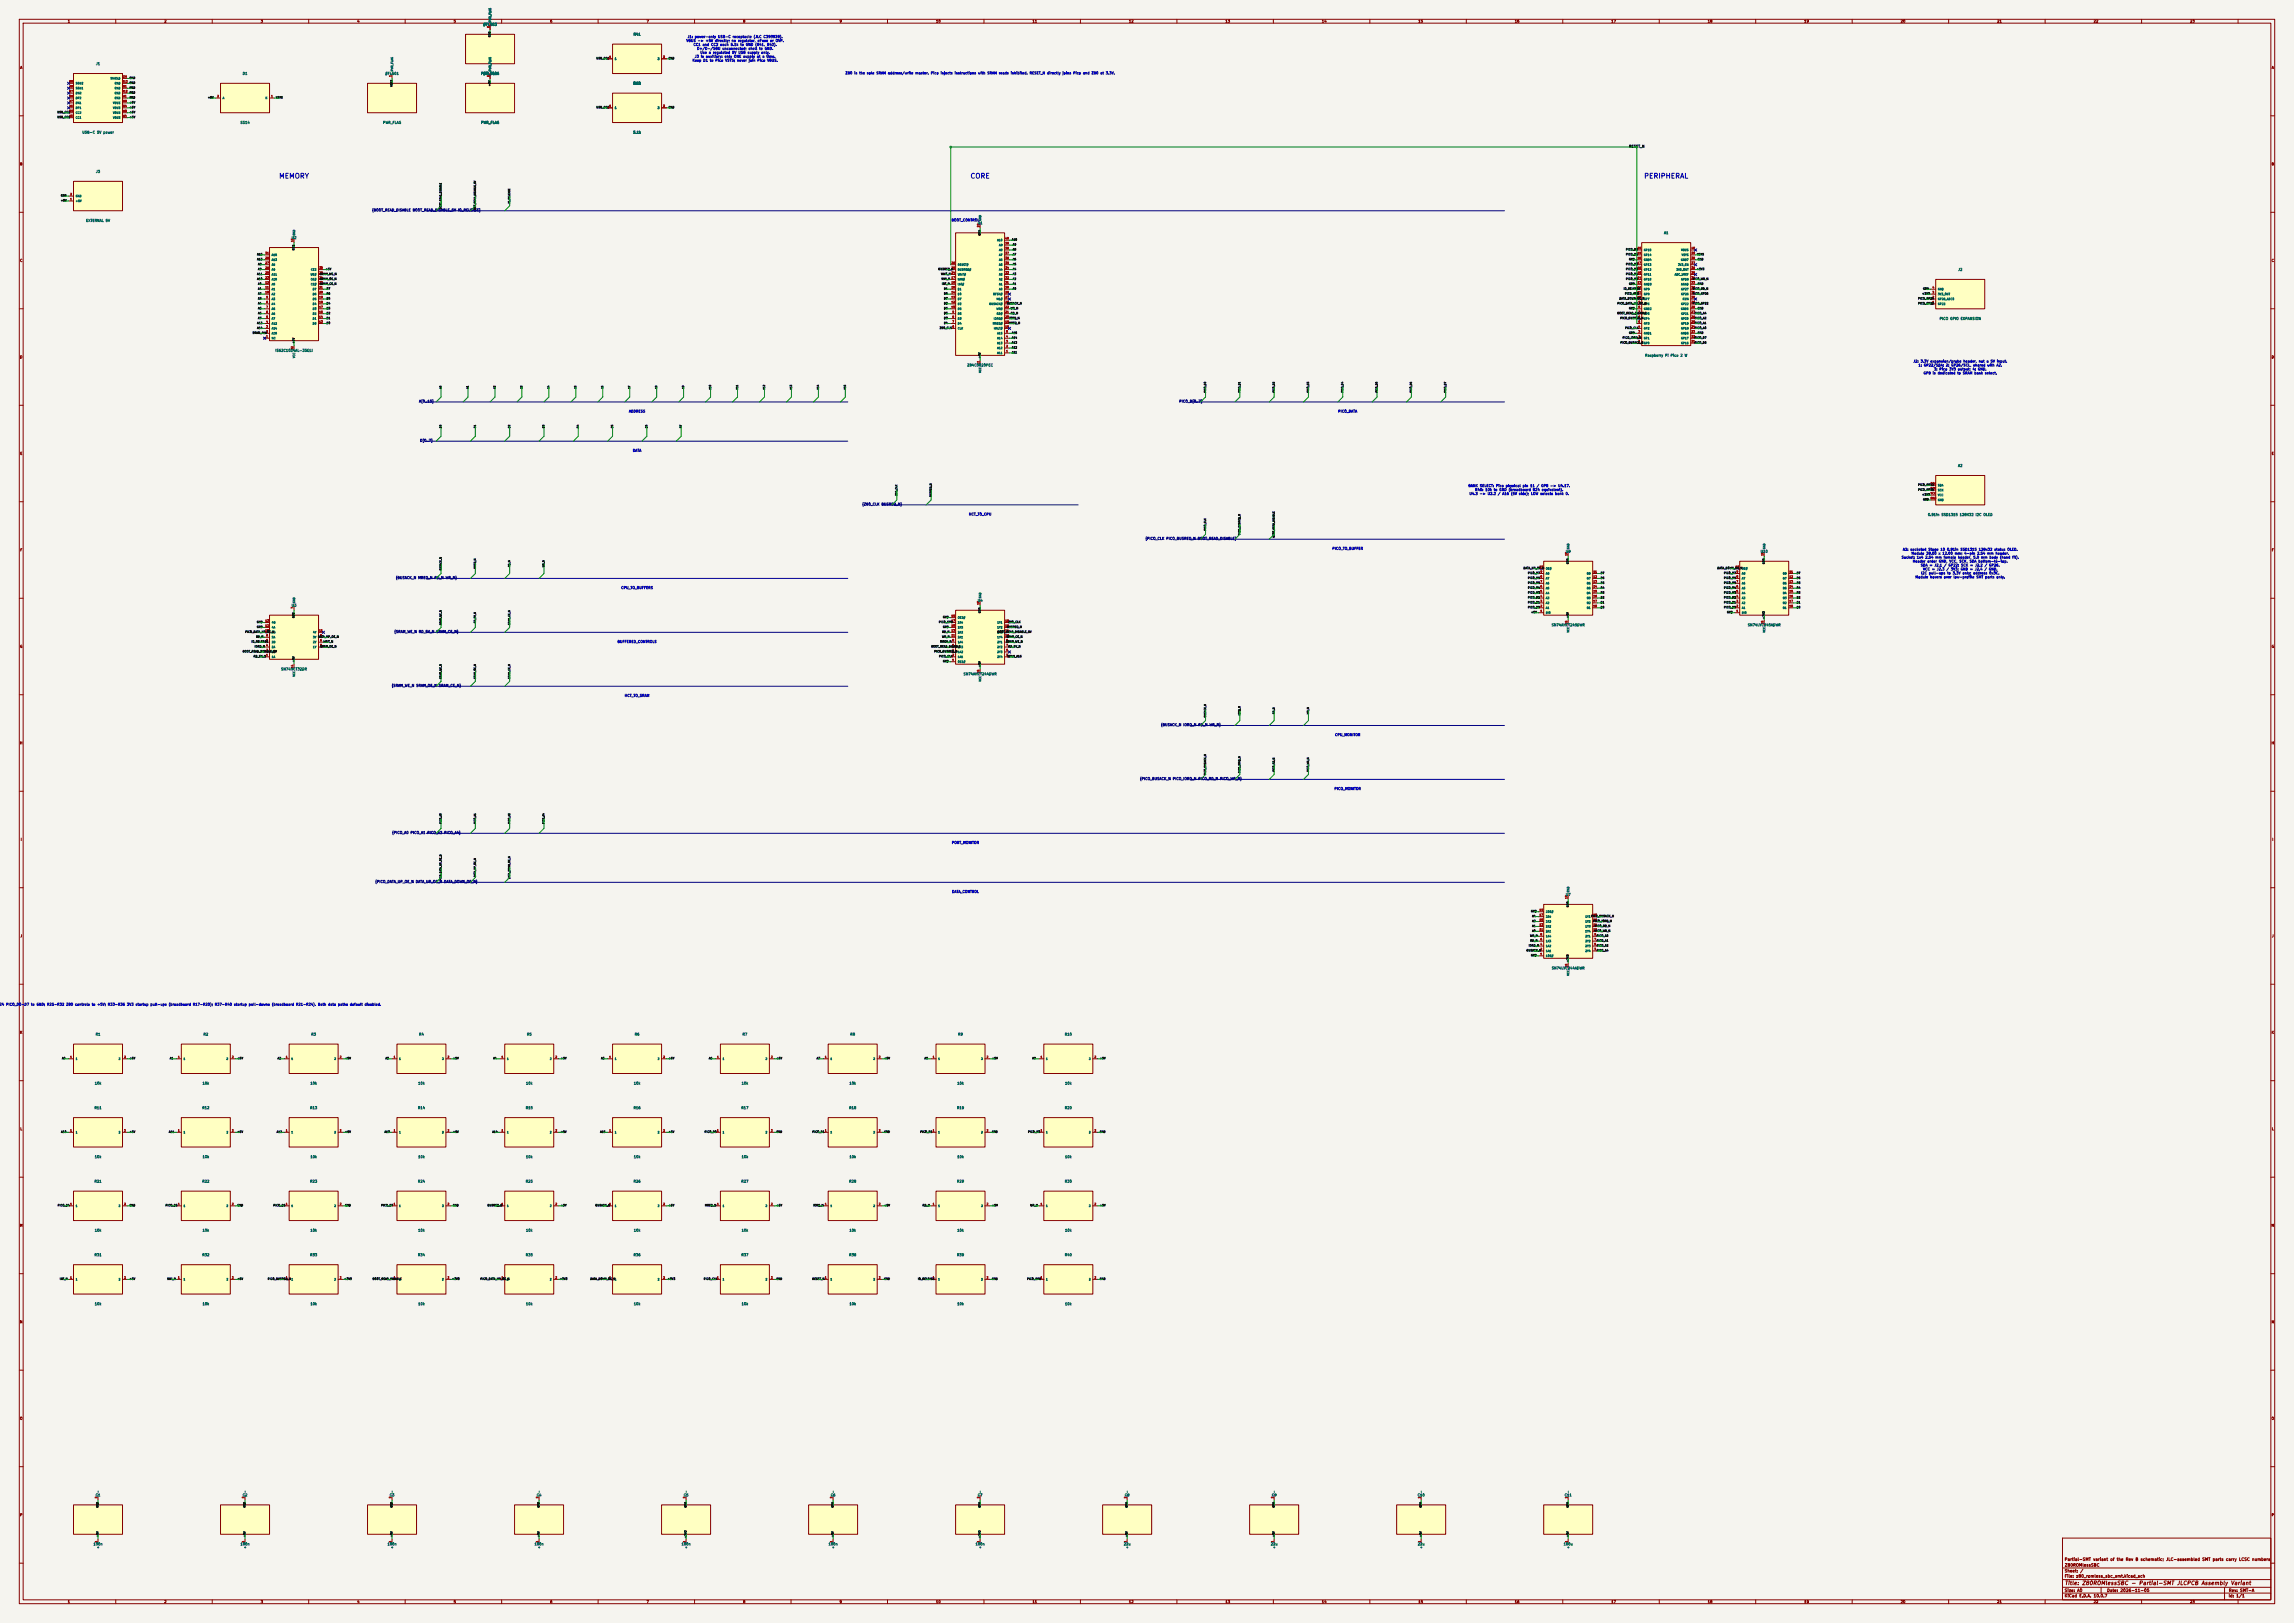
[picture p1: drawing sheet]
<svg xmlns="http://www.w3.org/2000/svg" width="1189mm" height="841mm" viewBox="0 0 1189 841" stroke-linecap="round" stroke-linejoin="round" font-family="sans-serif">
<defs><g id="words">
<g font-size="2.5" fill="#0000c2">
<text x="144" y="93">MEMORY</text>
<text x="503" y="93">CORE</text>
<text x="852" y="93">PERIPHERAL</text>
</g>
<text font-size="2" fill="#840000" x="1070" y="822">Title: Z80ROMlessSBC - Partial-SMT JLCPCB Assembly Variant</text>
<g font-size="1.5" fill="#840000">
<text x="1070" y="809">Partial-SMT variant of the Rev B schematic; JLC-assembled SMT parts carry LCSC numbers</text>
<text x="1070" y="815">Sheet: /</text>
<text x="1070" y="812">Z80ROMlessSBC</text>
<text x="1070" y="818">File: z80_romless_sbc_smt.kicad_sch</text>
<text x="1070" y="825">Size: A0</text>
<text x="1092" y="825">Date: 2026-11-05</text>
<text x="1155" y="825">Rev: SMT-A</text>
<text x="1070" y="828">KiCad E.D.A. 10.0.7</text>
<text x="1155" y="828">Id: 1/1</text>
</g>
<g font-size="1.3" fill="#840000">
<text x="35" y="12">1</text>
<text x="85" y="12">2</text>
<text x="135" y="12">3</text>
<text x="185" y="12">4</text>
<text x="235" y="12">5</text>
<text x="285" y="12">6</text>
<text x="335" y="12">7</text>
<text x="385" y="12">8</text>
<text x="435" y="12">9</text>
<text x="485" y="12">10</text>
<text x="535" y="12">11</text>
<text x="585" y="12">12</text>
<text x="635" y="12">13</text>
<text x="685" y="12">14</text>
<text x="735" y="12">15</text>
<text x="785" y="12">16</text>
<text x="835" y="12">17</text>
<text x="885" y="12">18</text>
<text x="935" y="12">19</text>
<text x="985" y="12">20</text>
<text x="1035" y="12">21</text>
<text x="1085" y="12">22</text>
<text x="1135" y="12">23</text>
<text x="10" y="36">A</text>
<text x="1177" y="36">A</text>
<text x="10" y="86">B</text>
<text x="1177" y="86">B</text>
<text x="10" y="136">C</text>
<text x="1177" y="136">C</text>
<text x="10" y="186">D</text>
<text x="1177" y="186">D</text>
<text x="10" y="236">E</text>
<text x="1177" y="236">E</text>
<text x="10" y="286">F</text>
<text x="1177" y="286">F</text>
<text x="10" y="336">G</text>
<text x="1177" y="336">G</text>
<text x="10" y="386">H</text>
<text x="1177" y="386">H</text>
<text x="11" y="436">I</text>
<text x="1178" y="436">I</text>
<text x="10" y="486">J</text>
<text x="1177" y="486">J</text>
<text x="10" y="536">K</text>
<text x="1177" y="536">K</text>
<text x="10" y="586">L</text>
<text x="1177" y="586">L</text>
<text x="10" y="636">M</text>
<text x="1177" y="636">M</text>
<text x="10" y="686">N</text>
<text x="1177" y="686">N</text>
<text x="10" y="736">O</text>
<text x="1177" y="736">O</text>
<text x="10" y="786">P</text>
<text x="1177" y="786">P</text>
<text x="35" y="831">1</text>
<text x="85" y="831">2</text>
<text x="135" y="831">3</text>
<text x="185" y="831">4</text>
<text x="235" y="831">5</text>
<text x="285" y="831">6</text>
<text x="335" y="831">7</text>
<text x="385" y="831">8</text>
<text x="435" y="831">9</text>
<text x="485" y="831">10</text>
<text x="535" y="831">11</text>
<text x="585" y="831">12</text>
<text x="635" y="831">13</text>
<text x="685" y="831">14</text>
<text x="735" y="831">15</text>
<text x="785" y="831">16</text>
<text x="835" y="831">17</text>
<text x="885" y="831">18</text>
<text x="935" y="831">19</text>
<text x="985" y="831">20</text>
<text x="1035" y="831">21</text>
<text x="1085" y="831">22</text>
<text x="1135" y="831">23</text>
</g>
<g font-size="1.3" fill="#006464">
<text x="250" y="14">#FLG03</text>
<text x="328" y="19">R41</text>
<text x="50" y="34">J1</text>
<text x="126" y="39">D1</text>
<text x="200" y="39">#FLG01</text>
<text x="249" y="39">PWR_FLAG</text>
<text x="250" y="39">#FLG02</text>
<text x="328" y="44">5.1k</text>
<text x="328" y="44">R42</text>
<text x="124" y="64">SS14</text>
<text x="198" y="64">PWR_FLAG</text>
<text x="249" y="64">PWR_FLAG</text>
<text x="42" y="70">USB-C 5V power</text>
<text x="328" y="70">5.1k</text>
<text x="50" y="90">J3</text>
<text x="44" y="115">EXTERNAL 5V</text>
<text x="507" y="117">U1</text>
<text x="151" y="124">U2</text>
<text x="862" y="122">A1</text>
<text x="1015" y="141">J2</text>
<text x="1005" y="166">PICO GPIO EXPANSION</text>
<text x="143" y="183">IS62C1024AL-35QLI</text>
<text x="853" y="185">Raspberry Pi Pico 2 W</text>
<text x="501" y="190">Z84C0020PEC</text>
<text x="1015" y="242">A2</text>
<text x="999" y="268">0.91in SSD1315 128X32 I2C OLED</text>
<text x="811" y="287">U9</text>
<text x="912" y="287">U10</text>
<text x="151" y="315">U3</text>
<text x="507" y="312">U4</text>
<text x="804" y="325">SN74AHCT245DWR</text>
<text x="906" y="325">SN74LVC245ADWR</text>
<text x="146" y="348">SN74HCT32DR</text>
<text x="499" y="350">SN74AHCT244DWR</text>
<text x="811" y="465">U7</text>
<text x="804" y="503">SN74LVC244ADWR</text>
<text x="49" y="537">R1</text>
<text x="105" y="537">R2</text>
<text x="161" y="537">R3</text>
<text x="217" y="537">R4</text>
<text x="273" y="537">R5</text>
<text x="329" y="537">R6</text>
<text x="385" y="537">R7</text>
<text x="441" y="537">R8</text>
<text x="496" y="537">R9</text>
<text x="552" y="537">R10</text>
<text x="49" y="562">10k</text>
<text x="105" y="562">10k</text>
<text x="161" y="562">10k</text>
<text x="217" y="562">10k</text>
<text x="272" y="562">10k</text>
<text x="328" y="562">10k</text>
<text x="384" y="562">10k</text>
<text x="440" y="562">10k</text>
<text x="496" y="562">10k</text>
<text x="552" y="562">10k</text>
<text x="49" y="575">R11</text>
<text x="105" y="575">R12</text>
<text x="161" y="575">R13</text>
<text x="216" y="575">R14</text>
<text x="272" y="575">R15</text>
<text x="328" y="575">R16</text>
<text x="384" y="575">R17</text>
<text x="440" y="575">R18</text>
<text x="496" y="575">R19</text>
<text x="552" y="575">R20</text>
<text x="49" y="600">10k</text>
<text x="105" y="600">10k</text>
<text x="161" y="600">10k</text>
<text x="217" y="600">10k</text>
<text x="272" y="600">10k</text>
<text x="328" y="600">10k</text>
<text x="384" y="600">10k</text>
<text x="440" y="600">10k</text>
<text x="496" y="600">10k</text>
<text x="552" y="600">10k</text>
<text x="49" y="613">R21</text>
<text x="105" y="613">R22</text>
<text x="161" y="613">R23</text>
<text x="216" y="613">R24</text>
<text x="272" y="613">R25</text>
<text x="328" y="613">R26</text>
<text x="384" y="613">R27</text>
<text x="440" y="613">R28</text>
<text x="496" y="613">R29</text>
<text x="552" y="613">R30</text>
<text x="49" y="639">10k</text>
<text x="105" y="639">10k</text>
<text x="161" y="639">10k</text>
<text x="217" y="639">10k</text>
<text x="272" y="639">10k</text>
<text x="328" y="639">10k</text>
<text x="384" y="639">10k</text>
<text x="440" y="639">10k</text>
<text x="496" y="639">10k</text>
<text x="552" y="639">10k</text>
<text x="49" y="651">R31</text>
<text x="105" y="651">R32</text>
<text x="161" y="651">R33</text>
<text x="216" y="651">R34</text>
<text x="272" y="651">R35</text>
<text x="328" y="651">R36</text>
<text x="384" y="651">R37</text>
<text x="440" y="651">R38</text>
<text x="496" y="651">R39</text>
<text x="552" y="651">R40</text>
<text x="49" y="677">10k</text>
<text x="105" y="677">10k</text>
<text x="161" y="677">10k</text>
<text x="217" y="677">10k</text>
<text x="272" y="677">10k</text>
<text x="328" y="677">10k</text>
<text x="384" y="677">10k</text>
<text x="440" y="677">10k</text>
<text x="496" y="677">10k</text>
<text x="552" y="677">10k</text>
<text x="49" y="776">C1</text>
<text x="126" y="776">C2</text>
<text x="202" y="776">C3</text>
<text x="278" y="776">C4</text>
<text x="354" y="776">C5</text>
<text x="430" y="776">C6</text>
<text x="507" y="776">C7</text>
<text x="583" y="776">C8</text>
<text x="659" y="776">C9</text>
<text x="735" y="776">C10</text>
<text x="811" y="776">C11</text>
<text x="48" y="801">100n</text>
<text x="124" y="801">100n</text>
<text x="201" y="801">100n</text>
<text x="277" y="801">100n</text>
<text x="353" y="801">100n</text>
<text x="429" y="801">100n</text>
<text x="505" y="801">100n</text>
<text x="582" y="801">22u</text>
<text x="658" y="801">22u</text>
<text x="735" y="801">22u</text>
<text x="810" y="801">100u</text>
</g>
<g font-size="1.3" fill="#0000c2">
<text x="356" y="22">VBUS -&gt; +5V directly; no regulator, eFuse or OVP.</text>
<text x="356" y="20">J1: power-only USB-C receptacle (JLC C393939).</text>
<text x="359" y="24">CC1 and CC2 each 5.1k to GND (R41, R42).</text>
<text x="361" y="26">D+/D-/SBU unconnected; shell to GND.</text>
<text x="363" y="28">Use a regulated 5V USB supply only.</text>
<text x="359" y="32">Keep D1 to Pico VSYS; never join Pico VBUS.</text>
<text x="360" y="30">J3 is auxiliary: only ONE supply at a time.</text>
<text x="438" y="39">Z80 is the sole SRAM address/write master. Pico injects instructions with SRAM reads inhibited. RESET_N directly joins Pico and Z80 at 3.3V.</text>
<text x="493" y="115">BOOT_CONTROL</text>
<text x="992" y="188">J2: 3.3V expansion/probe header, not a 5V input.</text>
<text x="994" y="190">1: GP22/SDA; 2: GP26/SCL, shared with A2.</text>
<text x="997" y="194">GP8 is dedicated to SRAM bank select.</text>
<text x="1002" y="192">3: Pico 3V3 output; 4: GND.</text>
<text x="326" y="214">ADDRESS</text>
<text x="693" y="214">PICO_DATA</text>
<text x="328" y="234">DATA</text>
<text x="761" y="253">BANK SELECT: Pico physical pin 11 / GP8 -&gt; U4.17.</text>
<text x="761" y="257">U4.3 -&gt; U2.2 / A16 (5V side); LOW selects bank 0.</text>
<text x="764" y="255">R40: 10k to GND (breadboard R24 equivalent).</text>
<text x="502" y="267">HCT_TO_CPU</text>
<text x="690" y="285">PICO_TO_BUFFER</text>
<text x="986" y="286">A2: socketed Stage 10 0.91in SSD1315 128x32 status OLED.</text>
<text x="991" y="288">Module 38.00 x 12.00 mm; 4-pin 2.54 mm header.</text>
<text x="985" y="290">Socket: 1x4 2.54 mm female header, 5.0 mm body (hand fit).</text>
<text x="991" y="292">Header order GND, VCC, SCK, SDA bottom-to-top.</text>
<text x="995" y="294">SDA = J2.1 / GP22; SCK = J2.2 / GP26.</text>
<text x="993" y="300">Module hovers over low-profile SMT parts only.</text>
<text x="996" y="298">I2C pull-ups to 3.3V only; address 0x3C.</text>
<text x="997" y="296">VCC = J2.3 / 3V3; GND = J2.4 / GND.</text>
<text x="322" y="306">CPU_TO_BUFFERS</text>
<text x="320" y="333">BUFFERED_CONTROLS</text>
<text x="324" y="361">HCT_TO_SRAM</text>
<text x="692" y="382">CPU_MONITOR</text>
<text x="692" y="410">PICO_MONITOR</text>
<text x="493" y="438">PORT_MONITOR</text>
<text x="493" y="463">DATA_CONTROL</text>
<text x="0" y="521">24 PICO_D0-D7 to GND; R25-R32 Z80 controls to +5V; R33-R36 3V3 startup pull-ups (breadboard R17-R20); R37-R40 startup pull-downs (breadboard R21-R24). Both data paths default disabled.</text>
</g>
<text font-size="1.3" fill="#0f0f0f" x="844" y="77">RESET_N</text>
<g font-size="1.3" fill="#000084">
<text x="193" y="110">{BOOT_READ_DISABLE BOOT_READ_DISABLE_5V IO_RELEASE}</text>
<text x="217" y="209">A[0..15]</text>
<text x="611" y="209">PICO_D[0..7]</text>
<text x="218" y="229">D[0..7]</text>
<text x="447" y="262">{Z80_CLK BUSREQ_N}</text>
<text x="594" y="280">{PICO_CLK PICO_BUSREQ_N BOOT_READ_DISABLE}</text>
<text x="205" y="300">{BUSACK_N MREQ_N RD_N WR_N}</text>
<text x="204" y="328">{SRAM_WE_N RD_5V_N SRAM_CE_N}</text>
<text x="203" y="356">{SRAM_WE_N SRAM_OE_N SRAM_CE_N}</text>
<text x="602" y="377">{BUSACK_N IORQ_N RD_N WR_N}</text>
<text x="591" y="404">{PICO_BUSACK_N PICO_IORQ_N PICO_RD_N PICO_WR_N}</text>
<text x="203" y="432">{PICO_A0 PICO_A1 PICO_A2 PICO_A4}</text>
<text x="194" y="458">{PICO_DATA_UP_OE_N DATA_UP_OE_N DATA_DOWN_OE_N}</text>
</g>
<g font-size="1" fill="#006464">
<text x="255" y="12" transform="rotate(-90 255 12)">PWR_FLAG</text>
<text x="319" y="31">1</text>
<text x="341" y="31">2</text>
<text x="57" y="41">SHIELD</text>
<text x="204" y="37" transform="rotate(-90 204 37)">PWR_FLAG</text>
<text x="255" y="37" transform="rotate(-90 255 37)">PWR_FLAG</text>
<text x="39" y="46">SBU1</text>
<text x="39" y="44">SBU2</text>
<text x="59" y="46">GND</text>
<text x="59" y="44">GND</text>
<text x="39" y="52">DP2</text>
<text x="39" y="49">DN2</text>
<text x="59" y="52">GND</text>
<text x="59" y="49">GND</text>
<text x="115" y="52">A</text>
<text x="137" y="52">K</text>
<text x="39" y="57">DP1</text>
<text x="39" y="54">DN1</text>
<text x="39" y="59">CC2</text>
<text x="58" y="59">VBUS</text>
<text x="58" y="57">VBUS</text>
<text x="58" y="54">VBUS</text>
<text x="319" y="57">1</text>
<text x="341" y="57">2</text>
<text x="39" y="62">CC1</text>
<text x="58" y="62">VBUS</text>
<text x="39" y="105">+5V</text>
<text x="39" y="102">GND</text>
<text x="509" y="115" transform="rotate(-90 509 115)">GND</text>
<text x="153" y="122" transform="rotate(-90 153 122)">GND</text>
<text x="517" y="125">A10</text>
<text x="518" y="130">A8</text>
<text x="518" y="128">A9</text>
<text x="852" y="130">GP15</text>
<text x="871" y="130">VBUS</text>
<text x="141" y="138">A8</text>
<text x="141" y="135">A13</text>
<text x="141" y="133">A15</text>
<text x="496" y="138">RESET#</text>
<text x="518" y="138">A5</text>
<text x="518" y="135">A6</text>
<text x="518" y="133">A7</text>
<text x="852" y="138">GP13</text>
<text x="852" y="135">GND4</text>
<text x="852" y="133">GP14</text>
<text x="870" y="138">3V3_EN</text>
<text x="871" y="135">GND7</text>
<text x="871" y="133">VSYS</text>
<text x="141" y="143">A11</text>
<text x="141" y="140">A9</text>
<text x="161" y="143">WE#</text>
<text x="161" y="140">CE2</text>
<text x="496" y="143">WAIT#</text>
<text x="496" y="140">BUSREQ#</text>
<text x="518" y="143">A3</text>
<text x="518" y="140">A4</text>
<text x="852" y="143">GP11</text>
<text x="852" y="140">GP12</text>
<text x="868" y="143">ADC_VREF</text>
<text x="869" y="140">3V3_OUT</text>
<text x="141" y="148">A0</text>
<text x="141" y="146">A10</text>
<text x="161" y="146">OE#</text>
<text x="161" y="148">CE#</text>
<text x="496" y="148">INT#</text>
<text x="496" y="146">NMI#</text>
<text x="518" y="148">A1</text>
<text x="518" y="146">A2</text>
<text x="852" y="148">GND3</text>
<text x="852" y="146">GP10</text>
<text x="871" y="146">GP28</text>
<text x="871" y="148">AGND</text>
<text x="141" y="156">A3</text>
<text x="141" y="153">A2</text>
<text x="141" y="151">A1</text>
<text x="162" y="156">D5</text>
<text x="162" y="153">D6</text>
<text x="162" y="151">D7</text>
<text x="496" y="156">D7</text>
<text x="496" y="153">D0</text>
<text x="496" y="151">D1</text>
<text x="515" y="153">RFSH#</text>
<text x="516" y="156">M1#</text>
<text x="518" y="151">A0</text>
<text x="852" y="156">GP7</text>
<text x="852" y="153">GP8</text>
<text x="852" y="151">GP9</text>
<text x="871" y="153">GP26</text>
<text x="871" y="151">GP27</text>
<text x="872" y="156">RUN</text>
<text x="1004" y="156">GP26_ADC0</text>
<text x="1004" y="153">3V3_OUT</text>
<text x="1004" y="151">GND</text>
<text x="141" y="161">A5</text>
<text x="141" y="158">A4</text>
<text x="162" y="161">D3</text>
<text x="162" y="158">D4</text>
<text x="496" y="161">D6</text>
<text x="496" y="158">D2</text>
<text x="513" y="158">BUSACK#</text>
<text x="516" y="161">WR#</text>
<text x="852" y="161">GND2</text>
<text x="852" y="158">GP6</text>
<text x="871" y="161">GND6</text>
<text x="871" y="158">GP22</text>
<text x="1004" y="158">GP22</text>
<text x="141" y="166">A7</text>
<text x="141" y="163">A6</text>
<text x="162" y="166">D1</text>
<text x="162" y="163">D2</text>
<text x="496" y="166">D3</text>
<text x="496" y="163">D5</text>
<text x="515" y="166">IORQ#</text>
<text x="516" y="163">RD#</text>
<text x="852" y="166">GP4</text>
<text x="852" y="163">GP5</text>
<text x="871" y="166">GP20</text>
<text x="871" y="163">GP21</text>
<text x="141" y="173">A16</text>
<text x="141" y="171">A14</text>
<text x="141" y="168">A12</text>
<text x="162" y="168">D0</text>
<text x="496" y="171">CLK</text>
<text x="496" y="168">D4</text>
<text x="514" y="168">MREQ#</text>
<text x="515" y="171">HALT#</text>
<text x="517" y="173">A15</text>
<text x="852" y="173">GND1</text>
<text x="852" y="171">GP2</text>
<text x="852" y="168">GP3</text>
<text x="871" y="173">GND5</text>
<text x="871" y="171">GP18</text>
<text x="871" y="168">GP19</text>
<text x="141" y="176">NC</text>
<text x="517" y="179">A13</text>
<text x="517" y="176">A14</text>
<text x="852" y="179">GP0</text>
<text x="852" y="176">GP1</text>
<text x="871" y="179">GP16</text>
<text x="871" y="176">GP17</text>
<text x="153" y="186" transform="rotate(-90 153 186)">VCC</text>
<text x="517" y="184">A11</text>
<text x="517" y="181">A12</text>
<text x="509" y="193" transform="rotate(-90 509 193)">VCC</text>
<text x="1004" y="255">SCK</text>
<text x="1004" y="252">SDA</text>
<text x="1004" y="257">VCC</text>
<text x="1004" y="260">GND</text>
<text x="814" y="285" transform="rotate(-90 814 285)">GND</text>
<text x="915" y="285" transform="rotate(-90 915 285)">GND</text>
<text x="801" y="298">A8</text>
<text x="801" y="295">OE#</text>
<text x="822" y="298">B8</text>
<text x="903" y="298">A8</text>
<text x="903" y="295">OE#</text>
<text x="924" y="298">B8</text>
<text x="801" y="306">A5</text>
<text x="801" y="303">A6</text>
<text x="801" y="300">A7</text>
<text x="822" y="300">B7</text>
<text x="822" y="303">B6</text>
<text x="822" y="306">B5</text>
<text x="903" y="306">A5</text>
<text x="903" y="303">A6</text>
<text x="903" y="300">A7</text>
<text x="924" y="300">B7</text>
<text x="924" y="303">B6</text>
<text x="924" y="306">B5</text>
<text x="509" y="310" transform="rotate(-90 509 310)">GND</text>
<text x="801" y="311">A3</text>
<text x="801" y="308">A4</text>
<text x="822" y="308">B4</text>
<text x="822" y="311">B3</text>
<text x="903" y="311">A3</text>
<text x="903" y="308">A4</text>
<text x="924" y="308">B4</text>
<text x="924" y="311">B3</text>
<text x="153" y="313" transform="rotate(-90 153 313)">GND</text>
<text x="801" y="316">A1</text>
<text x="801" y="313">A2</text>
<text x="822" y="313">B2</text>
<text x="822" y="316">B1</text>
<text x="903" y="316">A1</text>
<text x="903" y="313">A2</text>
<text x="924" y="313">B2</text>
<text x="924" y="316">B1</text>
<text x="141" y="323">4B</text>
<text x="496" y="323">2A4</text>
<text x="496" y="321">OE2#</text>
<text x="517" y="323">1Y1</text>
<text x="801" y="318">DIR</text>
<text x="903" y="318">DIR</text>
<text x="141" y="328">3B</text>
<text x="141" y="326">4A</text>
<text x="162" y="328">4Y</text>
<text x="496" y="328">2A2</text>
<text x="496" y="326">2A3</text>
<text x="517" y="328">1Y3</text>
<text x="517" y="326">1Y2</text>
<text x="814" y="328" transform="rotate(-90 814 328)">VCC</text>
<text x="915" y="328" transform="rotate(-90 915 328)">VCC</text>
<text x="141" y="333">2B</text>
<text x="141" y="331">3A</text>
<text x="162" y="333">2Y</text>
<text x="162" y="331">3Y</text>
<text x="496" y="333">1A4</text>
<text x="496" y="331">2A1</text>
<text x="517" y="333">2Y1</text>
<text x="517" y="331">1Y4</text>
<text x="141" y="341">1A</text>
<text x="141" y="339">1B</text>
<text x="141" y="336">2A</text>
<text x="162" y="336">1Y</text>
<text x="496" y="341">1A1</text>
<text x="496" y="339">1A2</text>
<text x="496" y="336">1A3</text>
<text x="517" y="341">2Y4</text>
<text x="517" y="339">2Y3</text>
<text x="517" y="336">2Y2</text>
<text x="496" y="344">OE1#</text>
<text x="153" y="351" transform="rotate(-90 153 351)">VCC</text>
<text x="509" y="353" transform="rotate(-90 509 353)">VCC</text>
<text x="814" y="463" transform="rotate(-90 814 463)">GND</text>
<text x="801" y="473">2OE#</text>
<text x="801" y="478">2A3</text>
<text x="801" y="476">2A4</text>
<text x="822" y="478">1Y2</text>
<text x="822" y="476">1Y1</text>
<text x="801" y="486">1A4</text>
<text x="801" y="483">2A1</text>
<text x="801" y="481">2A2</text>
<text x="822" y="486">2Y1</text>
<text x="822" y="483">1Y4</text>
<text x="822" y="481">1Y3</text>
<text x="801" y="491">1A2</text>
<text x="801" y="488">1A3</text>
<text x="822" y="491">2Y3</text>
<text x="822" y="488">2Y2</text>
<text x="801" y="496">1OE#</text>
<text x="801" y="494">1A1</text>
<text x="822" y="494">2Y4</text>
<text x="814" y="506" transform="rotate(-90 814 506)">VCC</text>
<text x="39" y="549">1</text>
<text x="61" y="549">2</text>
<text x="95" y="549">1</text>
<text x="117" y="549">2</text>
<text x="151" y="549">1</text>
<text x="173" y="549">2</text>
<text x="207" y="549">1</text>
<text x="229" y="549">2</text>
<text x="263" y="549">1</text>
<text x="285" y="549">2</text>
<text x="319" y="549">1</text>
<text x="341" y="549">2</text>
<text x="374" y="549">1</text>
<text x="397" y="549">2</text>
<text x="430" y="549">1</text>
<text x="453" y="549">2</text>
<text x="486" y="549">1</text>
<text x="508" y="549">2</text>
<text x="542" y="549">1</text>
<text x="564" y="549">2</text>
<text x="39" y="587">1</text>
<text x="61" y="587">2</text>
<text x="95" y="587">1</text>
<text x="117" y="587">2</text>
<text x="151" y="587">1</text>
<text x="173" y="587">2</text>
<text x="207" y="587">1</text>
<text x="229" y="587">2</text>
<text x="263" y="587">1</text>
<text x="285" y="587">2</text>
<text x="319" y="587">1</text>
<text x="341" y="587">2</text>
<text x="374" y="587">1</text>
<text x="397" y="587">2</text>
<text x="430" y="587">1</text>
<text x="453" y="587">2</text>
<text x="486" y="587">1</text>
<text x="508" y="587">2</text>
<text x="542" y="587">1</text>
<text x="564" y="587">2</text>
<text x="39" y="626">1</text>
<text x="61" y="626">2</text>
<text x="95" y="626">1</text>
<text x="117" y="626">2</text>
<text x="151" y="626">1</text>
<text x="173" y="626">2</text>
<text x="207" y="626">1</text>
<text x="229" y="626">2</text>
<text x="263" y="626">1</text>
<text x="285" y="626">2</text>
<text x="319" y="626">1</text>
<text x="341" y="626">2</text>
<text x="374" y="626">1</text>
<text x="397" y="626">2</text>
<text x="430" y="626">1</text>
<text x="453" y="626">2</text>
<text x="486" y="626">1</text>
<text x="508" y="626">2</text>
<text x="542" y="626">1</text>
<text x="564" y="626">2</text>
<text x="39" y="664">1</text>
<text x="61" y="664">2</text>
<text x="95" y="664">1</text>
<text x="117" y="664">2</text>
<text x="151" y="664">1</text>
<text x="173" y="664">2</text>
<text x="207" y="664">1</text>
<text x="229" y="664">2</text>
<text x="263" y="664">1</text>
<text x="285" y="664">2</text>
<text x="319" y="664">1</text>
<text x="341" y="664">2</text>
<text x="374" y="664">1</text>
<text x="397" y="664">2</text>
<text x="430" y="664">1</text>
<text x="453" y="664">2</text>
<text x="486" y="664">1</text>
<text x="508" y="664">2</text>
<text x="542" y="664">1</text>
<text x="564" y="664">2</text>
<text x="52" y="774" transform="rotate(-90 52 774)">-</text>
<text x="128" y="774" transform="rotate(-90 128 774)">-</text>
<text x="204" y="774" transform="rotate(-90 204 774)">-</text>
<text x="280" y="774" transform="rotate(-90 280 774)">-</text>
<text x="356" y="774" transform="rotate(-90 356 774)">-</text>
<text x="433" y="774" transform="rotate(-90 433 774)">-</text>
<text x="509" y="774" transform="rotate(-90 509 774)">-</text>
<text x="585" y="774" transform="rotate(-90 585 774)">-</text>
<text x="661" y="774" transform="rotate(-90 661 774)">-</text>
<text x="737" y="774" transform="rotate(-90 737 774)">-</text>
<text x="814" y="774" transform="rotate(-90 814 774)">-</text>
<text x="52" y="803" transform="rotate(-90 52 803)">+</text>
<text x="128" y="803" transform="rotate(-90 128 803)">+</text>
<text x="204" y="803" transform="rotate(-90 204 803)">+</text>
<text x="280" y="803" transform="rotate(-90 280 803)">+</text>
<text x="356" y="803" transform="rotate(-90 356 803)">+</text>
<text x="433" y="803" transform="rotate(-90 433 803)">+</text>
<text x="509" y="803" transform="rotate(-90 509 803)">+</text>
<text x="585" y="803" transform="rotate(-90 585 803)">+</text>
<text x="661" y="803" transform="rotate(-90 661 803)">+</text>
<text x="737" y="803" transform="rotate(-90 737 803)">+</text>
<text x="814" y="803" transform="rotate(-90 814 803)">+</text>
</g>
<g font-size="1" fill="#a90000">
<text x="254" y="15" transform="rotate(-90 254 15)">1</text>
<text x="316" y="30">1</text>
<text x="344" y="30">2</text>
<text x="64" y="40">SH</text>
<text x="203" y="40" transform="rotate(-90 203 40)">1</text>
<text x="254" y="40" transform="rotate(-90 254 40)">1</text>
<text x="36" y="43">B8</text>
<text x="36" y="46">A8</text>
<text x="63" y="43">B12</text>
<text x="64" y="46">B1</text>
<text x="36" y="51">B6</text>
<text x="36" y="48">B7</text>
<text x="36" y="53">A7</text>
<text x="63" y="48">A12</text>
<text x="64" y="53">B9</text>
<text x="64" y="51">A1</text>
<text x="112" y="51">2</text>
<text x="140" y="51">1</text>
<text x="36" y="58">B5</text>
<text x="36" y="56">A6</text>
<text x="64" y="56">B4</text>
<text x="64" y="58">A9</text>
<text x="316" y="56">1</text>
<text x="344" y="56">2</text>
<text x="36" y="61">A5</text>
<text x="64" y="61">A4</text>
<text x="36" y="101">2</text>
<text x="36" y="104">1</text>
<text x="508" y="118" transform="rotate(-90 508 118)">29</text>
<text x="152" y="126" transform="rotate(-90 152 126)">16</text>
<text x="521" y="124">40</text>
<text x="137" y="132">31</text>
<text x="521" y="132">37</text>
<text x="521" y="129">38</text>
<text x="521" y="127">39</text>
<text x="849" y="132">19</text>
<text x="849" y="129">20</text>
<text x="877" y="132">39</text>
<text x="877" y="129">40</text>
<text x="137" y="137">27</text>
<text x="137" y="134">28</text>
<text x="493" y="137">26</text>
<text x="521" y="137">35</text>
<text x="521" y="134">36</text>
<text x="849" y="137">17</text>
<text x="849" y="134">18</text>
<text x="877" y="137">37</text>
<text x="877" y="134">38</text>
<text x="137" y="142">25</text>
<text x="137" y="140">26</text>
<text x="165" y="142">29</text>
<text x="165" y="140">30</text>
<text x="493" y="142">24</text>
<text x="493" y="140">25</text>
<text x="521" y="142">33</text>
<text x="521" y="140">34</text>
<text x="849" y="142">15</text>
<text x="849" y="140">16</text>
<text x="877" y="142">35</text>
<text x="877" y="140">36</text>
<text x="137" y="150">11</text>
<text x="137" y="147">12</text>
<text x="137" y="145">23</text>
<text x="165" y="150">21</text>
<text x="165" y="147">22</text>
<text x="165" y="145">24</text>
<text x="493" y="150">15</text>
<text x="493" y="147">16</text>
<text x="493" y="145">17</text>
<text x="521" y="150">30</text>
<text x="521" y="147">31</text>
<text x="521" y="145">32</text>
<text x="849" y="150">12</text>
<text x="849" y="147">13</text>
<text x="849" y="145">14</text>
<text x="877" y="150">32</text>
<text x="877" y="147">33</text>
<text x="877" y="145">34</text>
<text x="1001" y="150">4</text>
<text x="137" y="152">10</text>
<text x="138" y="155">9</text>
<text x="165" y="155">19</text>
<text x="165" y="152">20</text>
<text x="493" y="155">13</text>
<text x="493" y="152">14</text>
<text x="521" y="155">27</text>
<text x="521" y="152">28</text>
<text x="849" y="155">10</text>
<text x="849" y="152">11</text>
<text x="877" y="155">30</text>
<text x="877" y="152">31</text>
<text x="1001" y="155">2</text>
<text x="1001" y="152">3</text>
<text x="138" y="160">7</text>
<text x="138" y="157">8</text>
<text x="165" y="160">17</text>
<text x="165" y="157">18</text>
<text x="493" y="160">10</text>
<text x="493" y="157">12</text>
<text x="521" y="160">22</text>
<text x="521" y="157">23</text>
<text x="849" y="160">8</text>
<text x="849" y="157">9</text>
<text x="877" y="160">28</text>
<text x="877" y="157">29</text>
<text x="1001" y="157">1</text>
<text x="138" y="167">4</text>
<text x="138" y="165">5</text>
<text x="138" y="162">6</text>
<text x="165" y="167">13</text>
<text x="165" y="165">14</text>
<text x="165" y="162">15</text>
<text x="493" y="167">7</text>
<text x="493" y="165">8</text>
<text x="493" y="162">9</text>
<text x="521" y="167">19</text>
<text x="521" y="165">20</text>
<text x="521" y="162">21</text>
<text x="849" y="167">5</text>
<text x="849" y="165">6</text>
<text x="849" y="162">7</text>
<text x="877" y="167">25</text>
<text x="877" y="165">26</text>
<text x="877" y="162">27</text>
<text x="138" y="173">2</text>
<text x="138" y="170">3</text>
<text x="493" y="170">6</text>
<text x="521" y="170">18</text>
<text x="521" y="173">5</text>
<text x="849" y="173">3</text>
<text x="849" y="170">4</text>
<text x="877" y="173">23</text>
<text x="877" y="170">24</text>
<text x="138" y="175">1</text>
<text x="521" y="178">3</text>
<text x="521" y="175">4</text>
<text x="849" y="178">1</text>
<text x="849" y="175">2</text>
<text x="877" y="178">21</text>
<text x="877" y="175">22</text>
<text x="152" y="181" transform="rotate(-90 152 181)">32</text>
<text x="521" y="183">1</text>
<text x="521" y="180">2</text>
<text x="508" y="189" transform="rotate(-90 508 189)">11</text>
<text x="1001" y="251">SDA</text>
<text x="1000" y="254">SCK</text>
<text x="1001" y="256">VCC</text>
<text x="1000" y="259">GND</text>
<text x="813" y="288" transform="rotate(-90 813 288)">10</text>
<text x="914" y="288" transform="rotate(-90 914 288)">10</text>
<text x="798" y="294">19</text>
<text x="798" y="300">8</text>
<text x="798" y="297">9</text>
<text x="826" y="297">11</text>
<text x="826" y="300">12</text>
<text x="899" y="294">19</text>
<text x="900" y="300">8</text>
<text x="900" y="297">9</text>
<text x="927" y="297">11</text>
<text x="927" y="300">12</text>
<text x="798" y="305">6</text>
<text x="798" y="302">7</text>
<text x="826" y="302">13</text>
<text x="826" y="305">14</text>
<text x="900" y="305">6</text>
<text x="900" y="302">7</text>
<text x="927" y="302">13</text>
<text x="927" y="305">14</text>
<text x="798" y="310">4</text>
<text x="798" y="307">5</text>
<text x="826" y="307">15</text>
<text x="826" y="310">16</text>
<text x="900" y="310">4</text>
<text x="900" y="307">5</text>
<text x="927" y="307">15</text>
<text x="927" y="310">16</text>
<text x="152" y="316" transform="rotate(-90 152 316)">7</text>
<text x="508" y="313" transform="rotate(-90 508 313)">10</text>
<text x="798" y="317">1</text>
<text x="798" y="315">2</text>
<text x="798" y="312">3</text>
<text x="826" y="312">17</text>
<text x="826" y="315">18</text>
<text x="900" y="317">1</text>
<text x="900" y="315">2</text>
<text x="900" y="312">3</text>
<text x="927" y="312">17</text>
<text x="927" y="315">18</text>
<text x="137" y="322">13</text>
<text x="493" y="322">17</text>
<text x="493" y="320">19</text>
<text x="521" y="322">18</text>
<text x="813" y="324" transform="rotate(-90 813 324)">20</text>
<text x="914" y="324" transform="rotate(-90 914 324)">20</text>
<text x="137" y="327">10</text>
<text x="137" y="325">12</text>
<text x="165" y="327">11</text>
<text x="493" y="327">13</text>
<text x="493" y="325">15</text>
<text x="521" y="327">14</text>
<text x="521" y="325">16</text>
<text x="138" y="335">4</text>
<text x="138" y="333">5</text>
<text x="138" y="330">9</text>
<text x="166" y="335">3</text>
<text x="166" y="333">6</text>
<text x="166" y="330">8</text>
<text x="493" y="330">11</text>
<text x="493" y="335">6</text>
<text x="493" y="333">8</text>
<text x="521" y="330">12</text>
<text x="521" y="335">7</text>
<text x="521" y="333">9</text>
<text x="138" y="340">1</text>
<text x="138" y="338">2</text>
<text x="493" y="340">2</text>
<text x="493" y="338">4</text>
<text x="521" y="340">3</text>
<text x="521" y="338">5</text>
<text x="152" y="346" transform="rotate(-90 152 346)">14</text>
<text x="493" y="343">1</text>
<text x="508" y="349" transform="rotate(-90 508 349)">20</text>
<text x="813" y="466" transform="rotate(-90 813 466)">10</text>
<text x="798" y="472">19</text>
<text x="798" y="480">13</text>
<text x="798" y="477">15</text>
<text x="798" y="475">17</text>
<text x="826" y="480">14</text>
<text x="826" y="477">16</text>
<text x="826" y="475">18</text>
<text x="798" y="482">11</text>
<text x="798" y="485">8</text>
<text x="826" y="482">12</text>
<text x="826" y="485">9</text>
<text x="798" y="490">4</text>
<text x="798" y="487">6</text>
<text x="826" y="490">5</text>
<text x="826" y="487">7</text>
<text x="798" y="495">1</text>
<text x="798" y="493">2</text>
<text x="826" y="493">3</text>
<text x="813" y="501" transform="rotate(-90 813 501)">20</text>
<text x="36" y="548">1</text>
<text x="64" y="548">2</text>
<text x="92" y="548">1</text>
<text x="120" y="548">2</text>
<text x="148" y="548">1</text>
<text x="176" y="548">2</text>
<text x="204" y="548">1</text>
<text x="232" y="548">2</text>
<text x="260" y="548">1</text>
<text x="288" y="548">2</text>
<text x="316" y="548">1</text>
<text x="344" y="548">2</text>
<text x="372" y="548">1</text>
<text x="399" y="548">2</text>
<text x="427" y="548">1</text>
<text x="455" y="548">2</text>
<text x="483" y="548">1</text>
<text x="511" y="548">2</text>
<text x="539" y="548">1</text>
<text x="567" y="548">2</text>
<text x="36" y="587">1</text>
<text x="64" y="587">2</text>
<text x="92" y="587">1</text>
<text x="120" y="587">2</text>
<text x="148" y="587">1</text>
<text x="176" y="587">2</text>
<text x="204" y="587">1</text>
<text x="232" y="587">2</text>
<text x="260" y="587">1</text>
<text x="288" y="587">2</text>
<text x="316" y="587">1</text>
<text x="344" y="587">2</text>
<text x="372" y="587">1</text>
<text x="399" y="587">2</text>
<text x="427" y="587">1</text>
<text x="455" y="587">2</text>
<text x="483" y="587">1</text>
<text x="511" y="587">2</text>
<text x="539" y="587">1</text>
<text x="567" y="587">2</text>
<text x="36" y="625">1</text>
<text x="64" y="625">2</text>
<text x="92" y="625">1</text>
<text x="120" y="625">2</text>
<text x="148" y="625">1</text>
<text x="176" y="625">2</text>
<text x="204" y="625">1</text>
<text x="232" y="625">2</text>
<text x="260" y="625">1</text>
<text x="288" y="625">2</text>
<text x="316" y="625">1</text>
<text x="344" y="625">2</text>
<text x="372" y="625">1</text>
<text x="399" y="625">2</text>
<text x="427" y="625">1</text>
<text x="455" y="625">2</text>
<text x="483" y="625">1</text>
<text x="511" y="625">2</text>
<text x="539" y="625">1</text>
<text x="567" y="625">2</text>
<text x="36" y="663">1</text>
<text x="64" y="663">2</text>
<text x="92" y="663">1</text>
<text x="120" y="663">2</text>
<text x="148" y="663">1</text>
<text x="176" y="663">2</text>
<text x="204" y="663">1</text>
<text x="232" y="663">2</text>
<text x="260" y="663">1</text>
<text x="288" y="663">2</text>
<text x="316" y="663">1</text>
<text x="344" y="663">2</text>
<text x="372" y="663">1</text>
<text x="399" y="663">2</text>
<text x="427" y="663">1</text>
<text x="455" y="663">2</text>
<text x="483" y="663">1</text>
<text x="511" y="663">2</text>
<text x="539" y="663">1</text>
<text x="567" y="663">2</text>
<text x="51" y="777" transform="rotate(-90 51 777)">2</text>
<text x="127" y="777" transform="rotate(-90 127 777)">2</text>
<text x="203" y="777" transform="rotate(-90 203 777)">2</text>
<text x="279" y="777" transform="rotate(-90 279 777)">2</text>
<text x="355" y="777" transform="rotate(-90 355 777)">2</text>
<text x="432" y="777" transform="rotate(-90 432 777)">2</text>
<text x="508" y="777" transform="rotate(-90 508 777)">2</text>
<text x="584" y="777" transform="rotate(-90 584 777)">2</text>
<text x="660" y="777" transform="rotate(-90 660 777)">2</text>
<text x="736" y="777" transform="rotate(-90 736 777)">2</text>
<text x="813" y="777" transform="rotate(-90 813 777)">2</text>
<text x="51" y="799" transform="rotate(-90 51 799)">1</text>
<text x="127" y="799" transform="rotate(-90 127 799)">1</text>
<text x="203" y="799" transform="rotate(-90 203 799)">1</text>
<text x="279" y="799" transform="rotate(-90 279 799)">1</text>
<text x="355" y="799" transform="rotate(-90 355 799)">1</text>
<text x="432" y="799" transform="rotate(-90 432 799)">1</text>
<text x="508" y="799" transform="rotate(-90 508 799)">1</text>
<text x="584" y="799" transform="rotate(-90 584 799)">1</text>
<text x="660" y="799" transform="rotate(-90 660 799)">1</text>
<text x="736" y="799" transform="rotate(-90 736 799)">1</text>
<text x="813" y="799" transform="rotate(-90 813 799)">1</text>
</g>
<g font-size="1" fill="#0f0f0f">
<text x="254" y="19" transform="rotate(-90 254 19)">GND</text>
<text x="309" y="31">USB_CC1</text>
<text x="346" y="31">GND</text>
<text x="67" y="41">GND</text>
<text x="67" y="46">GND</text>
<text x="67" y="44">GND</text>
<text x="204" y="45" transform="rotate(-90 204 45)">VSYS</text>
<text x="254" y="45" transform="rotate(-90 254 45)">+5V</text>
<text x="67" y="49">GND</text>
<text x="67" y="51">GND</text>
<text x="67" y="54">+5V</text>
<text x="108" y="51">+5V</text>
<text x="143" y="51">VSYS</text>
<text x="30" y="59">USB_CC2</text>
<text x="67" y="56">+5V</text>
<text x="67" y="59">+5V</text>
<text x="309" y="56">USB_CC2</text>
<text x="346" y="56">GND</text>
<text x="30" y="61">USB_CC1</text>
<text x="67" y="61">+5V</text>
<text x="31" y="105">+5V</text>
<text x="31" y="102">GND</text>
<text x="508" y="122" transform="rotate(-90 508 122)">GND</text>
<text x="524" y="125">A10</text>
<text x="153" y="130" transform="rotate(-90 153 130)">GND</text>
<text x="525" y="127">A9</text>
<text x="525" y="130">A8</text>
<text x="843" y="130">PICO_D5</text>
<text x="133" y="133">A15</text>
<text x="133" y="135">A13</text>
<text x="134" y="138">A8</text>
<text x="525" y="135">A6</text>
<text x="525" y="133">A7</text>
<text x="525" y="138">A5</text>
<text x="843" y="138">PICO_D3</text>
<text x="843" y="133">PICO_D4</text>
<text x="844" y="135">GND</text>
<text x="879" y="133">VSYS</text>
<text x="880" y="135">GND</text>
<text x="133" y="143">A11</text>
<text x="134" y="140">A9</text>
<text x="166" y="143">SRAM_WE_N</text>
<text x="169" y="140">+5V</text>
<text x="486" y="140">BUSREQ_N</text>
<text x="488" y="143">WAIT_N</text>
<text x="525" y="140">A4</text>
<text x="525" y="143">A3</text>
<text x="843" y="140">PICO_D2</text>
<text x="843" y="143">PICO_D1</text>
<text x="879" y="140">+3V3</text>
<text x="133" y="145">A10</text>
<text x="134" y="148">A0</text>
<text x="166" y="145">SRAM_OE_N</text>
<text x="166" y="148">SRAM_CE_N</text>
<text x="488" y="145">NMI_N</text>
<text x="488" y="148">INT_N</text>
<text x="525" y="145">A2</text>
<text x="525" y="148">A1</text>
<text x="843" y="145">PICO_D0</text>
<text x="844" y="148">GND</text>
<text x="877" y="145">PICO_WR_N</text>
<text x="880" y="148">GND</text>
<text x="134" y="153">A2</text>
<text x="134" y="150">A1</text>
<text x="134" y="155">A3</text>
<text x="169" y="153">D6</text>
<text x="169" y="155">D5</text>
<text x="169" y="150">D7</text>
<text x="489" y="155">D7</text>
<text x="489" y="153">D0</text>
<text x="489" y="150">D1</text>
<text x="525" y="150">A0</text>
<text x="839" y="155">DATA_DOWN_OE_N</text>
<text x="841" y="150">IO_RELEASE</text>
<text x="842" y="153">PICO_GP8</text>
<text x="877" y="153">PICO_GP26</text>
<text x="877" y="150">PICO_RD_N</text>
<text x="994" y="155">PICO_GP26</text>
<text x="996" y="153">+3V3</text>
<text x="997" y="150">GND</text>
<text x="134" y="158">A4</text>
<text x="134" y="161">A5</text>
<text x="169" y="158">D4</text>
<text x="169" y="161">D3</text>
<text x="489" y="161">D6</text>
<text x="489" y="158">D2</text>
<text x="522" y="158">BUSACK_N</text>
<text x="524" y="161">WR_N</text>
<text x="838" y="158">PICO_DATA_UP_OE_N</text>
<text x="844" y="161">GND</text>
<text x="877" y="158">PICO_GP22</text>
<text x="880" y="161">GND</text>
<text x="994" y="158">PICO_GP22</text>
<text x="134" y="166">A7</text>
<text x="134" y="163">A6</text>
<text x="169" y="166">D1</text>
<text x="169" y="163">D2</text>
<text x="489" y="166">D3</text>
<text x="489" y="163">D5</text>
<text x="523" y="166">IORQ_N</text>
<text x="524" y="163">RD_N</text>
<text x="838" y="163">BOOT_READ_DISABLE</text>
<text x="840" y="166">PICO_BUSREQ_N</text>
<text x="878" y="166">PICO_A2</text>
<text x="878" y="163">PICO_A4</text>
<text x="131" y="173">SRAM_A16</text>
<text x="133" y="168">A12</text>
<text x="133" y="171">A14</text>
<text x="169" y="168">D0</text>
<text x="487" y="171">Z80_CLK</text>
<text x="489" y="168">D4</text>
<text x="523" y="168">MREQ_N</text>
<text x="524" y="173">A15</text>
<text x="842" y="171">PICO_CLK</text>
<text x="844" y="173">GND</text>
<text x="878" y="171">PICO_A0</text>
<text x="878" y="168">PICO_A1</text>
<text x="880" y="173">GND</text>
<text x="153" y="178" transform="rotate(-90 153 178)">+5V</text>
<text x="524" y="176">A14</text>
<text x="524" y="178">A13</text>
<text x="840" y="178">PICO_BUSACK_N</text>
<text x="841" y="176">PICO_IORQ_N</text>
<text x="878" y="178">PICO_D6</text>
<text x="878" y="176">PICO_D7</text>
<text x="508" y="186" transform="rotate(-90 508 186)">+5V</text>
<text x="524" y="183">A11</text>
<text x="524" y="181">A12</text>
<text x="994" y="252">PICO_GP22</text>
<text x="994" y="254">PICO_GP26</text>
<text x="996" y="257">+3V3</text>
<text x="997" y="260">GND</text>
<text x="813" y="292" transform="rotate(-90 813 292)">GND</text>
<text x="915" y="292" transform="rotate(-90 915 292)">GND</text>
<text x="790" y="295">DATA_UP_OE_N</text>
<text x="792" y="298">PICO_D7</text>
<text x="830" y="298">D7</text>
<text x="890" y="295">DATA_DOWN_OE_N</text>
<text x="893" y="298">PICO_D7</text>
<text x="931" y="298">D7</text>
<text x="792" y="300">PICO_D6</text>
<text x="792" y="303">PICO_D5</text>
<text x="792" y="305">PICO_D4</text>
<text x="830" y="300">D6</text>
<text x="830" y="303">D5</text>
<text x="830" y="305">D4</text>
<text x="893" y="303">PICO_D5</text>
<text x="893" y="305">PICO_D4</text>
<text x="893" y="300">PICO_D6</text>
<text x="931" y="303">D5</text>
<text x="931" y="305">D4</text>
<text x="931" y="300">D6</text>
<text x="792" y="308">PICO_D3</text>
<text x="792" y="310">PICO_D2</text>
<text x="830" y="310">D2</text>
<text x="830" y="308">D3</text>
<text x="893" y="308">PICO_D3</text>
<text x="893" y="310">PICO_D2</text>
<text x="931" y="308">D3</text>
<text x="931" y="310">D2</text>
<text x="508" y="318" transform="rotate(-90 508 318)">GND</text>
<text x="792" y="313">PICO_D1</text>
<text x="792" y="315">PICO_D0</text>
<text x="793" y="318">+5V</text>
<text x="830" y="315">D0</text>
<text x="830" y="313">D1</text>
<text x="893" y="315">PICO_D0</text>
<text x="893" y="313">PICO_D1</text>
<text x="895" y="318">GND</text>
<text x="931" y="315">D0</text>
<text x="931" y="313">D1</text>
<text x="133" y="323">GND</text>
<text x="153" y="320" transform="rotate(-90 153 320)">GND</text>
<text x="487" y="323">PICO_GP8</text>
<text x="489" y="321">GND</text>
<text x="522" y="323">Z80_CLK</text>
<text x="813" y="320" transform="rotate(-90 813 320)">+5V</text>
<text x="915" y="321" transform="rotate(-90 915 321)">+3V3</text>
<text x="127" y="328">PICO_DATA_UP_OE_N</text>
<text x="133" y="326">GND</text>
<text x="488" y="328">RD_N</text>
<text x="489" y="326">GND</text>
<text x="517" y="328">BOOT_READ_DISABLE_5V</text>
<text x="522" y="326">BUSREQ_N</text>
<text x="130" y="333">IO_RELEASE</text>
<text x="132" y="336">IORQ_N</text>
<text x="133" y="331">RD_N</text>
<text x="165" y="331">DATA_UP_OE_N</text>
<text x="166" y="336">SRAM_OE_N</text>
<text x="168" y="333">WAIT_N</text>
<text x="483" y="336">BOOT_READ_DISABLE</text>
<text x="487" y="333">MREQ_N</text>
<text x="488" y="331">WR_N</text>
<text x="521" y="333">SRAM_WE_N</text>
<text x="521" y="331">SRAM_CE_N</text>
<text x="522" y="336">RD_5V_N</text>
<text x="126" y="338">BOOT_READ_DISABLE_5V</text>
<text x="131" y="341">RD_5V_N</text>
<text x="484" y="338">PICO_BUSREQ_N</text>
<text x="487" y="341">PICO_CLK</text>
<text x="522" y="341">SRAM_A16</text>
<text x="153" y="343" transform="rotate(-90 153 343)">+5V</text>
<text x="489" y="343">GND</text>
<text x="508" y="346" transform="rotate(-90 508 346)">+5V</text>
<text x="793" y="473">GND</text>
<text x="813" y="470" transform="rotate(-90 813 470)">GND</text>
<text x="794" y="478">A2</text>
<text x="794" y="475">A4</text>
<text x="825" y="475">PICO_BUSACK_N</text>
<text x="826" y="478">PICO_IORQ_N</text>
<text x="793" y="486">WR_N</text>
<text x="794" y="483">A0</text>
<text x="794" y="481">A1</text>
<text x="826" y="483">PICO_WR_N</text>
<text x="826" y="481">PICO_RD_N</text>
<text x="827" y="486">PICO_A0</text>
<text x="792" y="491">IORQ_N</text>
<text x="793" y="488">RD_N</text>
<text x="827" y="491">PICO_A2</text>
<text x="827" y="488">PICO_A1</text>
<text x="791" y="493">BUSACK_N</text>
<text x="793" y="496">GND</text>
<text x="827" y="493">PICO_A4</text>
<text x="813" y="499" transform="rotate(-90 813 499)">+3V3</text>
<text x="32" y="549">A0</text>
<text x="67" y="549">+5V</text>
<text x="88" y="549">A1</text>
<text x="123" y="549">+5V</text>
<text x="144" y="549">A2</text>
<text x="179" y="549">+5V</text>
<text x="200" y="549">A3</text>
<text x="235" y="549">+5V</text>
<text x="256" y="549">A4</text>
<text x="290" y="549">+5V</text>
<text x="311" y="549">A5</text>
<text x="346" y="549">+5V</text>
<text x="367" y="549">A6</text>
<text x="402" y="549">+5V</text>
<text x="423" y="549">A7</text>
<text x="458" y="549">+5V</text>
<text x="479" y="549">A8</text>
<text x="514" y="549">+5V</text>
<text x="535" y="549">A9</text>
<text x="570" y="549">+5V</text>
<text x="32" y="587">A10</text>
<text x="67" y="587">+5V</text>
<text x="87" y="587">A11</text>
<text x="123" y="587">+5V</text>
<text x="143" y="587">A12</text>
<text x="179" y="587">+5V</text>
<text x="199" y="587">A13</text>
<text x="235" y="587">+5V</text>
<text x="255" y="587">A14</text>
<text x="290" y="587">+5V</text>
<text x="311" y="587">A15</text>
<text x="346" y="587">+5V</text>
<text x="365" y="587">PICO_D0</text>
<text x="402" y="587">GND</text>
<text x="421" y="587">PICO_D1</text>
<text x="458" y="587">GND</text>
<text x="477" y="587">PICO_D2</text>
<text x="514" y="587">GND</text>
<text x="533" y="587">PICO_D3</text>
<text x="570" y="587">GND</text>
<text x="30" y="625">PICO_D4</text>
<text x="67" y="625">GND</text>
<text x="86" y="625">PICO_D5</text>
<text x="123" y="625">GND</text>
<text x="142" y="625">PICO_D6</text>
<text x="179" y="625">GND</text>
<text x="197" y="625">PICO_D7</text>
<text x="235" y="625">GND</text>
<text x="253" y="625">BUSREQ_N</text>
<text x="290" y="625">+5V</text>
<text x="308" y="625">BUSACK_N</text>
<text x="346" y="625">+5V</text>
<text x="365" y="625">MREQ_N</text>
<text x="402" y="625">+5V</text>
<text x="421" y="625">IORQ_N</text>
<text x="458" y="625">+5V</text>
<text x="478" y="625">RD_N</text>
<text x="514" y="625">+5V</text>
<text x="534" y="625">WR_N</text>
<text x="570" y="625">+5V</text>
<text x="31" y="663">INT_N</text>
<text x="67" y="663">+5V</text>
<text x="87" y="663">NMI_N</text>
<text x="123" y="663">+5V</text>
<text x="139" y="663">PICO_BUSREQ_N</text>
<text x="178" y="663">+3V3</text>
<text x="193" y="663">BOOT_READ_DISABLE</text>
<text x="234" y="663">+3V3</text>
<text x="249" y="663">PICO_DATA_UP_OE_N</text>
<text x="290" y="663">+3V3</text>
<text x="306" y="663">DATA_DOWN_OE_N</text>
<text x="346" y="663">+3V3</text>
<text x="365" y="663">PICO_CLK</text>
<text x="402" y="663">GND</text>
<text x="421" y="663">RESET_N</text>
<text x="458" y="663">GND</text>
<text x="476" y="663">IO_RELEASE</text>
<text x="514" y="663">GND</text>
<text x="532" y="663">PICO_GP8</text>
<text x="570" y="663">GND</text>
<text x="51" y="781" transform="rotate(-90 51 781)">GND</text>
<text x="127" y="781" transform="rotate(-90 127 781)">GND</text>
<text x="204" y="781" transform="rotate(-90 204 781)">GND</text>
<text x="280" y="781" transform="rotate(-90 280 781)">GND</text>
<text x="356" y="781" transform="rotate(-90 356 781)">GND</text>
<text x="432" y="781" transform="rotate(-90 432 781)">GND</text>
<text x="508" y="781" transform="rotate(-90 508 781)">GND</text>
<text x="585" y="781" transform="rotate(-90 585 781)">GND</text>
<text x="661" y="781" transform="rotate(-90 661 781)">GND</text>
<text x="737" y="781" transform="rotate(-90 737 781)">GND</text>
<text x="813" y="781" transform="rotate(-90 813 781)">GND</text>
<text x="51" y="797" transform="rotate(-90 51 797)">+5V</text>
<text x="127" y="797" transform="rotate(-90 127 797)">+5V</text>
<text x="204" y="797" transform="rotate(-90 204 797)">+5V</text>
<text x="280" y="797" transform="rotate(-90 280 797)">+5V</text>
<text x="356" y="797" transform="rotate(-90 356 797)">+3V3</text>
<text x="432" y="797" transform="rotate(-90 432 797)">+5V</text>
<text x="508" y="797" transform="rotate(-90 508 797)">+3V3</text>
<text x="585" y="797" transform="rotate(-90 585 797)">+5V</text>
<text x="661" y="797" transform="rotate(-90 661 797)">+5V</text>
<text x="737" y="797" transform="rotate(-90 737 797)">+5V</text>
<text x="813" y="797" transform="rotate(-90 813 797)">+5V</text>
</g>
<g font-size=".9" fill="#0f0f0f">
<text x="265" y="106" transform="rotate(-90 265 106)">IO_RELEASE</text>
<text x="229" y="109" transform="rotate(-90 229 109)">BOOT_READ_DISABLE</text>
<text x="247" y="110" transform="rotate(-90 247 110)">BOOT_READ_DISABLE_5V</text>
<text x="229" y="202" transform="rotate(-90 229 202)">A0</text>
<text x="243" y="202" transform="rotate(-90 243 202)">A1</text>
<text x="257" y="202" transform="rotate(-90 257 202)">A2</text>
<text x="271" y="202" transform="rotate(-90 271 202)">A3</text>
<text x="285" y="202" transform="rotate(-90 285 202)">A4</text>
<text x="299" y="202" transform="rotate(-90 299 202)">A5</text>
<text x="313" y="202" transform="rotate(-90 313 202)">A6</text>
<text x="327" y="202" transform="rotate(-90 327 202)">A7</text>
<text x="341" y="202" transform="rotate(-90 341 202)">A8</text>
<text x="355" y="202" transform="rotate(-90 355 202)">A9</text>
<text x="369" y="202" transform="rotate(-90 369 202)">A10</text>
<text x="383" y="202" transform="rotate(-90 383 202)">A11</text>
<text x="397" y="202" transform="rotate(-90 397 202)">A12</text>
<text x="411" y="202" transform="rotate(-90 411 202)">A13</text>
<text x="425" y="202" transform="rotate(-90 425 202)">A14</text>
<text x="439" y="202" transform="rotate(-90 439 202)">A15</text>
<text x="625" y="204" transform="rotate(-90 625 204)">PICO_D0</text>
<text x="643" y="204" transform="rotate(-90 643 204)">PICO_D1</text>
<text x="661" y="204" transform="rotate(-90 661 204)">PICO_D2</text>
<text x="679" y="204" transform="rotate(-90 679 204)">PICO_D3</text>
<text x="696" y="204" transform="rotate(-90 696 204)">PICO_D4</text>
<text x="714" y="204" transform="rotate(-90 714 204)">PICO_D5</text>
<text x="732" y="204" transform="rotate(-90 732 204)">PICO_D6</text>
<text x="750" y="204" transform="rotate(-90 750 204)">PICO_D7</text>
<text x="229" y="222" transform="rotate(-90 229 222)">D0</text>
<text x="247" y="222" transform="rotate(-90 247 222)">D1</text>
<text x="265" y="222" transform="rotate(-90 265 222)">D2</text>
<text x="282" y="222" transform="rotate(-90 282 222)">D3</text>
<text x="300" y="222" transform="rotate(-90 300 222)">D4</text>
<text x="318" y="222" transform="rotate(-90 318 222)">D5</text>
<text x="336" y="222" transform="rotate(-90 336 222)">D6</text>
<text x="353" y="222" transform="rotate(-90 353 222)">D7</text>
<text x="465" y="257" transform="rotate(-90 465 257)">Z80_CLK</text>
<text x="483" y="258" transform="rotate(-90 483 258)">BUSREQ_N</text>
<text x="625" y="275" transform="rotate(-90 625 275)">PICO_CLK</text>
<text x="643" y="277" transform="rotate(-90 643 277)">PICO_BUSREQ_N</text>
<text x="661" y="279" transform="rotate(-90 661 279)">BOOT_READ_DISABLE</text>
<text x="265" y="294" transform="rotate(-90 265 294)">RD_N</text>
<text x="282" y="294" transform="rotate(-90 282 294)">WR_N</text>
<text x="229" y="296" transform="rotate(-90 229 296)">BUSACK_N</text>
<text x="247" y="295" transform="rotate(-90 247 295)">MREQ_N</text>
<text x="229" y="324" transform="rotate(-90 229 324)">SRAM_WE_N</text>
<text x="247" y="323" transform="rotate(-90 247 323)">RD_5V_N</text>
<text x="265" y="324" transform="rotate(-90 265 324)">SRAM_CE_N</text>
<text x="229" y="352" transform="rotate(-90 229 352)">SRAM_WE_N</text>
<text x="247" y="352" transform="rotate(-90 247 352)">SRAM_OE_N</text>
<text x="265" y="352" transform="rotate(-90 265 352)">SRAM_CE_N</text>
<text x="625" y="372" transform="rotate(-90 625 372)">BUSACK_N</text>
<text x="643" y="371" transform="rotate(-90 643 371)">IORQ_N</text>
<text x="661" y="370" transform="rotate(-90 661 370)">RD_N</text>
<text x="679" y="370" transform="rotate(-90 679 370)">WR_N</text>
<text x="625" y="402" transform="rotate(-90 625 402)">PICO_BUSACK_N</text>
<text x="643" y="401" transform="rotate(-90 643 401)">PICO_IORQ_N</text>
<text x="661" y="400" transform="rotate(-90 661 400)">PICO_RD_N</text>
<text x="679" y="400" transform="rotate(-90 679 400)">PICO_WR_N</text>
<text x="229" y="427" transform="rotate(-90 229 427)">PICO_A0</text>
<text x="247" y="427" transform="rotate(-90 247 427)">PICO_A1</text>
<text x="265" y="427" transform="rotate(-90 265 427)">PICO_A2</text>
<text x="282" y="427" transform="rotate(-90 282 427)">PICO_A4</text>
<text x="247" y="455" transform="rotate(-90 247 455)">DATA_UP_OE_N</text>
<text x="265" y="456" transform="rotate(-90 265 456)">DATA_DOWN_OE_N</text>
<text x="229" y="456" transform="rotate(-90 229 456)">PICO_DATA_UP_OE_N</text>
</g>
</g></defs>
<path d="M0 0h1189v841h-1189z" fill="#f5f4ef" stroke="#f5f4ef" stroke-width=".52"/>
<g fill="none" stroke="#840000" stroke-width=".52">
<path d="M10 10h1169v821h-1169zM12 12h1165v817h-1165zM60 10v2M110 10v2M160 10v2M210 10v2M260 10v2M310 10v2M360 10v2M410 10v2M460 10v2M510 10v2"/>
<path d="M560 10v2M610 10v2M660 10v2M710 10v2M760 10v2M810 10v2M860 10v2M910 10v2M960 10v2M1010 10v2M1060 10v2M1110 10v2"/>
<path d="M1160 10v2M10 60h2M1177 60h2M10 110h2M1177 110h2M10 160h2M1177 160h2M10 210h2M1177 210h2M10 260h2M1177 260h2M10 310h2"/>
<path d="M1177 310h2M10 360h2M1177 360h2M10 410h2M1177 410h2M10 460h2M1177 460h2M10 510h2M1177 510h2M10 560h2M1177 560h2M10 610h2"/>
<path d="M1177 610h2M10 660h2M1177 660h2M10 710h2M1177 710h2M10 760h2M1177 760h2M1069 797h108v32h-108zM10 810h2M1069 818h108M1069 812h108M1177 810h2"/>
<path d="M60 829v2M110 829v2M160 829v2M210 829v2M260 829v2M310 829v2M360 829v2M410 829v2M460 829v2M510 829v2M560 829v2M610 829v2"/>
<path d="M660 829v2M710 829v2M760 829v2M810 829v2M860 829v2M910 829v2M960 829v2M1010 829v2M1060 829v2M1069 825h108M1069 822h108M1089 822v3"/>
<path d="M1110 829v2M1153 822v7M1160 829v2"/>
</g>
<path d="M1003 246h26v16h-26z" fill="#ffffc2"/>
<path d="M1001 259h2M1001 254h2M1001 251h2M1001 257h2M1003 246h26v16h-26z" fill="none" stroke="#840000" stroke-width=".52"/>
<path d="M485 617h26v15h-26z" fill="#ffffc2"/>
<path d="M485 617h26v15h-26zM483 625h2M511 625h2" fill="none" stroke="#840000" stroke-width=".52"/>
<path d="M241 18h26v15h-26z" fill="#ffffc2"/>
<path d="M241 18h26v15h-26zM254 13v2" fill="none" stroke="#840000" stroke-width=".52"/>
<path d="M241 43h26v15h-26z" fill="#ffffc2"/>
<path d="M254 38v3M241 43h26v15h-26z" fill="none" stroke="#840000" stroke-width=".52"/>
<path d="M317 23h26v15h-26z" fill="#ffffc2"/>
<path d="M315 30h2M317 23h26v15h-26zM343 30h2" fill="none" stroke="#840000" stroke-width=".52"/>
<path d="M317 48h26v15h-26z" fill="#ffffc2"/>
<path d="M315 56h2M317 48h26v15h-26zM343 56h2" fill="none" stroke="#840000" stroke-width=".52"/>
<path d="M262 579h25v15h-25z" fill="#ffffc2"/>
<path d="M262 579h25v15h-25zM259 587h3M287 587h3" fill="none" stroke="#840000" stroke-width=".52"/>
<path d="M262 541h25v15h-25z" fill="#ffffc2"/>
<path d="M259 549h3M262 541h25v15h-25zM287 549h3" fill="none" stroke="#840000" stroke-width=".52"/>
<path d="M206 579h25v15h-25z" fill="#ffffc2"/>
<path d="M206 579h25v15h-25zM203 587h3M231 587h3" fill="none" stroke="#840000" stroke-width=".52"/>
<path d="M206 541h25v15h-25z" fill="#ffffc2"/>
<path d="M203 549h3M206 541h25v15h-25zM231 549h3" fill="none" stroke="#840000" stroke-width=".52"/>
<path d="M317 617h26v15h-26z" fill="#ffffc2"/>
<path d="M317 617h26v15h-26zM315 625h2M343 625h2" fill="none" stroke="#840000" stroke-width=".52"/>
<path d="M262 617h25v15h-25z" fill="#ffffc2"/>
<path d="M262 617h25v15h-25zM259 625h3M287 625h3" fill="none" stroke="#840000" stroke-width=".52"/>
<path d="M206 617h25v15h-25z" fill="#ffffc2"/>
<path d="M206 617h25v15h-25zM203 625h3M231 625h3" fill="none" stroke="#840000" stroke-width=".52"/>
<path d="M902 291h25v28h-25z" fill="#ffffc2"/>
<g fill="none" stroke="#840000" stroke-width=".52">
<path d="M899 300h3M899 297h3M899 295h3M902 291h25v28h-25zM914 286v2M927 300h3M927 297h3M899 317h3M899 315h3M899 312h3M899 310h3M899 307h3"/>
<path d="M899 305h3M899 302h3M927 315h3M927 312h3M927 310h3M927 307h3M927 305h3M927 302h3M914 321v3"/>
</g>
<path d="M373 617h26v15h-26z" fill="#ffffc2"/>
<path d="M373 617h26v15h-26zM371 625h2M399 625h2" fill="none" stroke="#840000" stroke-width=".52"/>
<path d="M373 579h26v15h-26z" fill="#ffffc2"/>
<path d="M373 579h26v15h-26zM371 587h2M399 587h2" fill="none" stroke="#840000" stroke-width=".52"/>
<path d="M317 541h26v15h-26z" fill="#ffffc2"/>
<path d="M315 549h2M317 541h26v15h-26zM343 549h2" fill="none" stroke="#840000" stroke-width=".52"/>
<path d="M373 541h26v15h-26z" fill="#ffffc2"/>
<path d="M371 549h2M373 541h26v15h-26zM399 549h2" fill="none" stroke="#840000" stroke-width=".52"/>
<path d="M317 579h26v15h-26z" fill="#ffffc2"/>
<path d="M317 579h26v15h-26zM315 587h2M343 587h2" fill="none" stroke="#840000" stroke-width=".52"/>
<path d="M140 128h25v49h-25z" fill="#ffffc2"/>
<g fill="none" stroke="#840000" stroke-width=".52">
<path d="M137 140h3M137 137h3M137 135h3M137 132h3M140 128h25v49h-25zM152 123v3M165 140h3M137 157h3M137 155h3M137 152h3M137 150h3M137 147h3"/>
<path d="M137 145h3M137 142h3M165 157h3M165 155h3M165 152h3M165 150h3M165 147h3M165 145h3M165 142h3M137 175l1 1M137 175h3M137 173h3"/>
<path d="M137 170h3M137 168h3M137 165h3M137 163h3M137 160h3M138 175l-1 1M152 179v3M165 168h3M165 165h3M165 163h3M165 160h3"/>
</g>
<path d="M495 121h26v63h-26z" fill="#ffffc2"/>
<g fill="none" stroke="#840000" stroke-width=".52">
<path d="M508 116v2M493 140h2M493 137h2M495 121h26v63h-26zM521 140h2M521 137h2M521 135h2M521 132h2M521 130h2M521 127h2M521 124h2M493 157h2"/>
<path d="M493 155h2M493 152h2M493 150h2M493 147h2M493 145h2M493 142h2M521 157h2M521 155h2M521 152h2M521 150h2M521 147h2M521 145h2"/>
<path d="M521 142h2M493 170h2M493 168h2M493 165h2M493 163h2M493 160h2M521 178h2M521 175h2M521 173h2M521 170h2M521 168h2M521 165h2"/>
<path d="M521 163h2M521 160h2M508 187v2M521 183h2M521 180h2"/>
</g>
<path d="M495 316h26v28h-26z" fill="#ffffc2"/>
<g fill="none" stroke="#840000" stroke-width=".52">
<path d="M495 316h26v28h-26zM508 311v3M493 338h2M493 335h2M493 333h2M493 330h2M493 328h2M493 325h2M493 323h2M493 320h2M521 338h2M521 335h2"/>
<path d="M521 333h2M521 330h2M521 328h2M521 325h2M521 323h2M493 343h2M493 340h2M508 347v2M521 340h2"/>
</g>
<path d="M800 780h25v15h-25z" fill="#ffffc2"/>
<path d="M800 780h25v15h-25zM813 775v2M813 798v2" fill="none" stroke="#840000" stroke-width=".52"/>
<path d="M800 469h25v28h-25z" fill="#ffffc2"/>
<g fill="none" stroke="#840000" stroke-width=".52">
<path d="M798 478h2M798 475h2M798 472h2M800 469h25v28h-25zM813 464v2M825 478h3M825 475h3M798 495h2M798 493h2M798 490h2M798 488h2M798 485h2"/>
<path d="M798 483h2M798 480h2M813 499v3M825 493h3M825 490h3M825 488h3M825 485h3M825 483h3M825 480h3"/>
</g>
<path d="M724 780h25v15h-25z" fill="#ffffc2"/>
<path d="M724 780h25v15h-25zM737 775v2M737 798v2" fill="none" stroke="#840000" stroke-width=".52"/>
<path d="M648 780h25v15h-25z" fill="#ffffc2"/>
<path d="M648 780h25v15h-25zM660 775v2M660 798v2" fill="none" stroke="#840000" stroke-width=".52"/>
<path d="M317 655h26v16h-26z" fill="#ffffc2"/>
<path d="M317 655h26v16h-26zM315 663h2M343 663h2" fill="none" stroke="#840000" stroke-width=".52"/>
<path d="M262 655h25v16h-25z" fill="#ffffc2"/>
<path d="M262 655h25v16h-25zM259 663h3M287 663h3" fill="none" stroke="#840000" stroke-width=".52"/>
<path d="M343 780h25v15h-25z" fill="#ffffc2"/>
<path d="M343 780h25v15h-25zM356 775v2M356 798v2" fill="none" stroke="#840000" stroke-width=".52"/>
<path d="M38 579h25v15h-25z" fill="#ffffc2"/>
<path d="M38 579h25v15h-25zM36 587h2M63 587h3" fill="none" stroke="#840000" stroke-width=".52"/>
<path d="M38 541h25v15h-25z" fill="#ffffc2"/>
<path d="M36 549h2M38 541h25v15h-25zM63 549h3" fill="none" stroke="#840000" stroke-width=".52"/>
<path d="M267 780h25v15h-25z" fill="#ffffc2"/>
<path d="M267 780h25v15h-25zM279 775v2M279 798v2" fill="none" stroke="#840000" stroke-width=".52"/>
<path d="M150 617h25v15h-25z" fill="#ffffc2"/>
<path d="M150 617h25v15h-25zM147 625h3M175 625h3" fill="none" stroke="#840000" stroke-width=".52"/>
<path d="M485 579h26v15h-26z" fill="#ffffc2"/>
<path d="M485 579h26v15h-26zM483 587h2M511 587h2" fill="none" stroke="#840000" stroke-width=".52"/>
<path d="M94 541h25v15h-25z" fill="#ffffc2"/>
<path d="M91 549h3M94 541h25v15h-25zM119 549h3" fill="none" stroke="#840000" stroke-width=".52"/>
<path d="M94 579h25v15h-25z" fill="#ffffc2"/>
<path d="M94 579h25v15h-25zM91 587h3M119 587h3" fill="none" stroke="#840000" stroke-width=".52"/>
<path d="M429 579h26v15h-26z" fill="#ffffc2"/>
<path d="M429 579h26v15h-26zM427 587h2M455 587h2" fill="none" stroke="#840000" stroke-width=".52"/>
<path d="M94 617h25v15h-25z" fill="#ffffc2"/>
<path d="M94 617h25v15h-25zM91 625h3M119 625h3" fill="none" stroke="#840000" stroke-width=".52"/>
<path d="M38 617h25v15h-25z" fill="#ffffc2"/>
<path d="M38 617h25v15h-25zM36 625h2M63 625h3" fill="none" stroke="#840000" stroke-width=".52"/>
<path d="M373 655h26v16h-26z" fill="#ffffc2"/>
<path d="M373 655h26v16h-26zM371 663h2M399 663h2" fill="none" stroke="#840000" stroke-width=".52"/>
<path d="M429 617h26v15h-26z" fill="#ffffc2"/>
<path d="M429 617h26v15h-26zM427 625h2M455 625h2" fill="none" stroke="#840000" stroke-width=".52"/>
<path d="M150 541h25v15h-25z" fill="#ffffc2"/>
<path d="M147 549h3M150 541h25v15h-25zM175 549h3" fill="none" stroke="#840000" stroke-width=".52"/>
<path d="M150 579h25v15h-25z" fill="#ffffc2"/>
<path d="M150 579h25v15h-25zM147 587h3M175 587h3" fill="none" stroke="#840000" stroke-width=".52"/>
<path d="M429 655h26v16h-26z" fill="#ffffc2"/>
<path d="M429 655h26v16h-26zM427 663h2M455 663h2" fill="none" stroke="#840000" stroke-width=".52"/>
<path d="M429 541h26v15h-26z" fill="#ffffc2"/>
<path d="M427 549h2M429 541h26v15h-26zM455 549h2" fill="none" stroke="#840000" stroke-width=".52"/>
<path d="M485 655h26v16h-26z" fill="#ffffc2"/>
<path d="M485 655h26v16h-26zM483 663h2M511 663h2" fill="none" stroke="#840000" stroke-width=".52"/>
<path d="M541 617h25v15h-25z" fill="#ffffc2"/>
<path d="M541 617h25v15h-25zM538 625h3M566 625h3" fill="none" stroke="#840000" stroke-width=".52"/>
<path d="M541 655h25v16h-25z" fill="#ffffc2"/>
<path d="M541 655h25v16h-25zM538 663h3M566 663h3" fill="none" stroke="#840000" stroke-width=".52"/>
<path d="M38 94h25v15h-25z" fill="#ffffc2"/>
<path d="M38 94h25v15h-25zM36 104h2M36 102h2" fill="none" stroke="#840000" stroke-width=".52"/>
<path d="M190 43h26v15h-26z" fill="#ffffc2"/>
<path d="M203 38v3M190 43h26v15h-26z" fill="none" stroke="#840000" stroke-width=".52"/>
<path d="M485 541h26v15h-26z" fill="#ffffc2"/>
<path d="M483 549h2M485 541h26v15h-26zM511 549h2" fill="none" stroke="#840000" stroke-width=".52"/>
<path d="M38 38h25v25h-25z" fill="#ffffc2"/>
<g fill="none" stroke="#840000" stroke-width=".52">
<path d="M38 38h25v25h-25zM36 51h2M36 56h2M36 53h2M36 46h2M36 58h2M36 48h2M36 43h2M63 51h3M63 56h3M63 53h3M63 46h3"/>
<path d="M63 58h3M63 48h3M63 43h3M63 41h3M36 61h2M63 61h3"/>
</g>
<path d="M541 541h25v15h-25z" fill="#ffffc2"/>
<path d="M538 549h3M541 541h25v15h-25zM566 549h3" fill="none" stroke="#840000" stroke-width=".52"/>
<path d="M541 579h25v15h-25z" fill="#ffffc2"/>
<path d="M541 579h25v15h-25zM538 587h3M566 587h3" fill="none" stroke="#840000" stroke-width=".52"/>
<path d="M94 655h25v16h-25z" fill="#ffffc2"/>
<path d="M94 655h25v16h-25zM91 663h3M119 663h3" fill="none" stroke="#840000" stroke-width=".52"/>
<path d="M150 655h25v16h-25z" fill="#ffffc2"/>
<path d="M150 655h25v16h-25zM147 663h3M175 663h3" fill="none" stroke="#840000" stroke-width=".52"/>
<path d="M206 655h25v16h-25z" fill="#ffffc2"/>
<path d="M206 655h25v16h-25zM203 663h3M231 663h3" fill="none" stroke="#840000" stroke-width=".52"/>
<path d="M114 43h26v15h-26z" fill="#ffffc2"/>
<path d="M112 51h2M114 43h26v15h-26zM140 51h2" fill="none" stroke="#840000" stroke-width=".52"/>
<path d="M38 780h25v15h-25z" fill="#ffffc2"/>
<path d="M38 780h25v15h-25zM51 775v2M51 798v2" fill="none" stroke="#840000" stroke-width=".52"/>
<path d="M38 655h25v16h-25z" fill="#ffffc2"/>
<path d="M38 655h25v16h-25zM36 663h2M63 663h3" fill="none" stroke="#840000" stroke-width=".52"/>
<path d="M140 319h25v23h-25z" fill="#ffffc2"/>
<g fill="none" stroke="#840000" stroke-width=".52">
<path d="M140 319h25v23h-25zM152 314v2M137 338h3M137 335h3M137 333h3M137 330h3M137 328h3M137 325h3M137 323h3M165 335h3M165 333h3M165 330h3"/>
<path d="M165 328h3M137 340h3M152 344v3"/>
</g>
<path d="M190 780h26v15h-26z" fill="#ffffc2"/>
<path d="M190 780h26v15h-26zM203 775v2M203 798v2" fill="none" stroke="#840000" stroke-width=".52"/>
<path d="M114 780h26v15h-26z" fill="#ffffc2"/>
<path d="M114 780h26v15h-26zM127 775v2M127 798v2" fill="none" stroke="#840000" stroke-width=".52"/>
<path d="M800 291h25v28h-25z" fill="#ffffc2"/>
<g fill="none" stroke="#840000" stroke-width=".52">
<path d="M798 300h2M798 297h2M798 295h2M800 291h25v28h-25zM813 286v2M825 300h3M825 297h3M798 317h2M798 315h2M798 312h2M798 310h2M798 307h2"/>
<path d="M798 305h2M798 302h2M825 315h3M825 312h3M825 310h3M825 307h3M825 305h3M825 302h3M813 321v3"/>
</g>
<path d="M571 780h26v15h-26z" fill="#ffffc2"/>
<path d="M571 780h26v15h-26zM584 775v2M584 798v2" fill="none" stroke="#840000" stroke-width=".52"/>
<path d="M419 780h25v15h-25z" fill="#ffffc2"/>
<path d="M419 780h25v15h-25zM432 775v2M432 798v2" fill="none" stroke="#840000" stroke-width=".52"/>
<path d="M495 780h26v15h-26z" fill="#ffffc2"/>
<path d="M495 780h26v15h-26zM508 775v2M508 798v2" fill="none" stroke="#840000" stroke-width=".52"/>
<path d="M851 126h25v53h-25z" fill="#ffffc2"/>
<g fill="none" stroke="#840000" stroke-width=".52">
<path d="M848 140h3M848 137h3M848 135h3M848 132h3M848 130h3M851 126h25v53h-25zM876 140h3M876 137h3M876 135h3M876 132h3M876 130h3M848 157h3"/>
<path d="M848 155h3M848 152h3M848 150h3M848 147h3M848 145h3M848 142h3M876 157h3M876 155h3M876 152h3M876 150h3M876 147h3M876 145h3"/>
<path d="M876 142h3M848 178h3M848 175h3M848 173h3M848 170h3M848 168h3M848 165h3M848 163h3M848 160h3M876 178h3M876 175h3M876 173h3"/>
<path d="M876 170h3M876 168h3M876 165h3M876 163h3M876 160h3"/>
</g>
<path d="M1003 145h26v15h-26z" fill="#ffffc2"/>
<path d="M254 13v2M254 38v3M315 30h2M343 30h2M315 56h2M343 56h2M1001 157h2M1001 155h2M1001 152h2M1001 150h2M1003 145h26v15h-26z" fill="none" stroke="#840000" stroke-width=".52"/>
<g fill="none" stroke="#000084" stroke-width=".52">
<path d="M35 53l1 1M35 45l1 1M35 43l1 1M35 50l1 1M35 48l1 1M35 55l1 1M36 53l-1 1M36 45l-1 1M36 43l-1 1M36 50l-1 1M36 48l-1 1M36 55l-1 1"/>
<path d="M221 109h559M878 129l1 1M878 137l1 1M879 129l-1 1M879 137l-1 1M523 152l1 1M523 154l1 2M524 152l-1 1M524 154l-1 2M878 154l1 2M878 142l1 1M879 154l-1 2"/>
<path d="M879 142l-1 1M137 175l1 1M138 175l-1 1M523 170l1 1M524 170l-1 1M221 208h218M617 208h163M221 229h218M457 262h102M617 279h163M221 300h218M167 327l1 1"/>
<path d="M168 327l-1 1M221 328h218M523 337l1 1M524 337l-1 1M221 356h218M617 376h163M617 404h163M221 432h559M221 457h559"/>
</g>
<g fill="none" stroke="#009600" stroke-width=".52">
<path d="M254 15v3M312 30h3M345 30h3M33 58h3M66 56h3M66 43h3M66 41h3M66 46h3M66 51h3M66 58h3M66 53h3M66 48h3"/>
<path d="M109 51h3M142 51h3M203 41v2M254 41v2M312 56h3M345 56h3M33 61h3M66 61h3M33 104h3M33 102h3M229 102v5l-3 2M246 102v5l-2 2"/>
<path d="M264 102v5l-2 2M508 118v3M135 140h2M135 137h2M135 135h2M135 132h2M152 126v2M168 140h2M490 140h3M493 137v-61h355v92M523 140h3M523 137h3"/>
<path d="M523 135h3M523 130h3M523 124h3M523 132h3M523 127h3M846 140h2M846 137h2M846 135h2M846 130h2M846 132h2M879 140h2M879 135h2"/>
<path d="M879 132h2M135 157h2M135 142h2M135 150h2M135 145h2M135 147h2M135 155h2M135 152h2M168 157h2M168 142h2M168 150h2M168 145h2"/>
<path d="M168 147h2M168 155h2M168 152h2M490 157h3M490 142h3M490 150h3M490 145h3M490 147h3M490 155h3M490 152h3M523 157h3M523 142h3"/>
<path d="M523 150h3M523 145h3M523 147h3M846 157h2M846 142h2M846 150h2M846 145h2M846 147h2M846 155h2M846 152h2M879 157h2M879 150h2"/>
<path d="M879 145h2M879 147h2M879 152h2M998 157h3M998 150h3M998 155h3M998 152h3M135 173h2M135 163h2M135 165h2M135 168h2M135 160h2"/>
<path d="M135 170h2M152 177v2M168 163h2M168 165h2M168 168h2M168 160h2M490 163h3M490 165h3M490 168h3M490 160h3M490 170h3M523 175h3"/>
<path d="M523 178h3M523 173h3M523 163h3M523 165h3M523 168h3M523 160h3M846 175h2M846 178h2M846 173h2M846 163h2M846 165h2M846 160h2"/>
<path d="M846 170h2M879 175h2M879 178h2M879 173h2M879 163h2M879 165h2M879 168h2M879 160h2M879 170h2M508 184v3M523 183h3M523 180h3"/>
<path d="M229 201v5l-3 2M243 201v5l-3 2M257 201v5l-3 2M271 201v5l-3 2M284 201v5l-2 2M298 201v5l-2 2M312 201v5l-2 2M326 201v5l-2 2M340 201v5l-2 2M354 201v5l-2 2M368 201v5l-2 2M382 201v5l-2 2"/>
<path d="M396 201v5l-2 2M410 201v5l-2 2M424 201v5l-2 2M438 201v5l-2 2M625 201v5l-3 2M643 201v5l-3 2M660 201v5l-2 2M678 201v5l-2 2M696 201v5l-3 2M714 201v5l-3 2M732 201v5l-3 2M749 201v5l-2 2"/>
<path d="M229 221v5l-3 3M246 221v5l-2 3M264 221v5l-2 3M282 221v5l-3 3M300 221v5l-3 3M317 221v5l-2 3M335 221v5l-2 3M353 221v5l-2 3M465 254v5l-3 3M483 254v5l-3 3M998 259h3M998 257h3"/>
<path d="M998 251h3M998 254h3M625 272v5l-3 2M643 272v5l-3 2M660 272v5l-2 2M229 292v5l-3 3M246 292v5l-2 3M264 292v5l-2 3M282 292v5l-3 3M795 300h3M795 297h3M795 295h3"/>
<path d="M813 288v3M828 300h3M828 297h3M897 300h2M897 297h2M897 295h2M914 288v3M930 300h2M930 297h2M152 316v3M508 314v2M795 315h3"/>
<path d="M795 312h3M795 317h3M795 302h3M795 310h3M795 305h3M795 307h3M813 319v2M828 315h3M828 312h3M828 302h3M828 310h3M828 305h3"/>
<path d="M828 307h3M897 315h2M897 312h2M897 317h2M897 302h2M897 310h2M897 305h2M897 307h2M914 319v2M930 315h2M930 312h2M930 302h2"/>
<path d="M930 310h2M930 305h2M930 307h2M135 333h2M135 325h2M135 323h2M135 328h2M135 330h2M135 338h2M135 335h2M168 333h2M168 330h2"/>
<path d="M168 335h2M229 320v5l-3 3M246 320v5l-2 3M264 320v5l-2 3M490 333h3M490 320h3M490 325h3M490 323h3M490 328h3M490 330h3M490 338h3M490 335h3"/>
<path d="M523 333h3M523 325h3M523 323h3M523 328h3M523 330h3M523 335h3M135 340h2M152 342v2M229 348v5l-3 3M246 348v5l-2 3M264 348v5l-2 3M490 343h3"/>
<path d="M490 340h3M508 344v3M523 340h3M625 368v5l-3 3M643 368v5l-3 3M660 368v5l-2 3M678 368v5l-2 3M625 396v5l-3 3M643 396v5l-3 3M660 396v5l-2 3M678 396v5l-2 3M229 424v5l-3 3"/>
<path d="M246 424v5l-2 3M264 424v5l-2 3M282 424v5l-3 3M229 450v5l-3 2M246 450v5l-2 2M264 450v5l-2 2M795 478h3M795 475h3M795 472h3M813 466v3M828 478h3M828 475h3"/>
<path d="M795 483h3M795 480h3M795 490h3M795 493h3M795 488h3M795 485h3M795 495h3M813 497v2M828 483h3M828 480h3M828 490h3M828 493h3"/>
<path d="M828 488h3M828 485h3M33 549h3M66 549h3M89 549h2M122 549h2M145 549h2M178 549h2M201 549h2M234 549h2M257 549h2M290 549h2"/>
<path d="M312 549h3M345 549h3M368 549h3M401 549h3M424 549h3M457 549h3M480 549h3M513 549h3M536 549h2M569 549h2M33 587h3M66 587h3"/>
<path d="M89 587h2M122 587h2M145 587h2M178 587h2M201 587h2M234 587h2M257 587h2M290 587h2M312 587h3M345 587h3M368 587h3M401 587h3"/>
<path d="M424 587h3M457 587h3M480 587h3M513 587h3M536 587h2M569 587h2M33 625h3M66 625h3M89 625h2M122 625h2M145 625h2M178 625h2"/>
<path d="M201 625h2M234 625h2M257 625h2M290 625h2M312 625h3M345 625h3M368 625h3M401 625h3M424 625h3M457 625h3M480 625h3M513 625h3"/>
<path d="M536 625h2M569 625h2M33 663h3M66 663h3M89 663h2M122 663h2M145 663h2M178 663h2M201 663h2M234 663h2M257 663h2M290 663h2"/>
<path d="M312 663h3M345 663h3M368 663h3M401 663h3M424 663h3M457 663h3M480 663h3M513 663h3M536 663h2M569 663h2M51 777v3M127 777v3"/>
<path d="M203 777v3M279 777v3M356 777v3M432 777v3M508 777v3M584 777v3M660 777v3M737 777v3M813 777v3M51 795v3M127 795v3M203 795v3"/>
<path d="M279 795v3M356 795v3M432 795v3M508 795v3M584 795v3M660 795v3M737 795v3M813 795v3"/>
</g>
<g fill="#009600" stroke="#009600" stroke-width=".52">
<circle cx="848" cy="76" r=".5"/>
<circle cx="493" cy="76" r=".5"/>
</g>
<use href="#words"/>
</svg>
